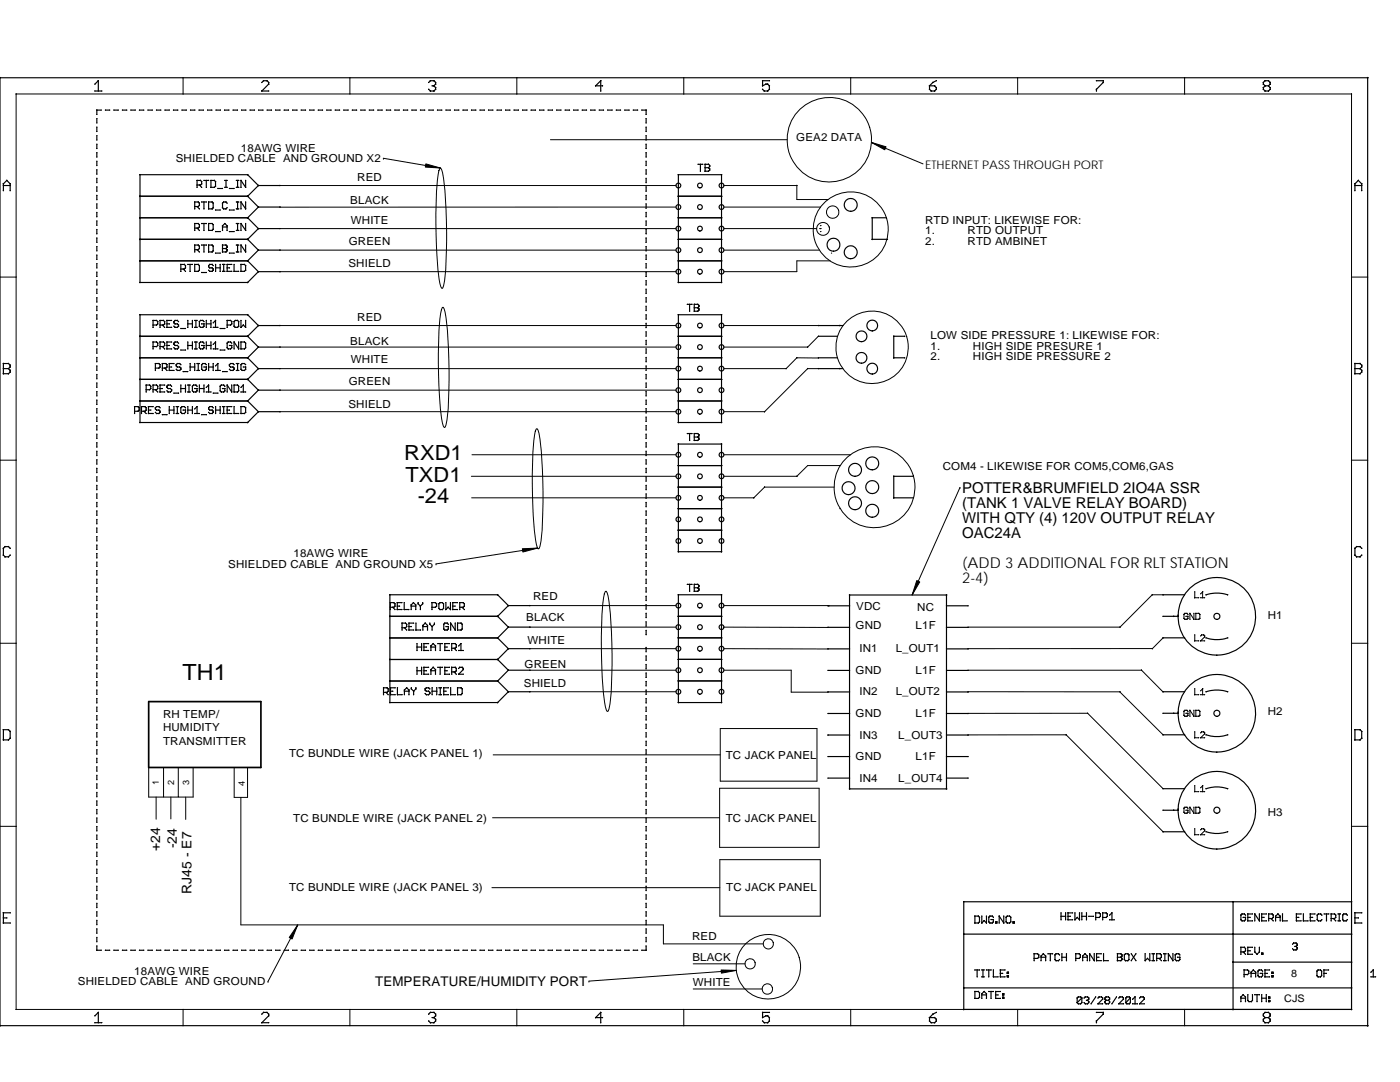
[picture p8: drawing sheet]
<svg xmlns="http://www.w3.org/2000/svg" width="279mm" height="216mm" viewBox="0 0 279 216" stroke-linecap="round" stroke-linejoin="round" font-family="sans-serif">
<defs><g id="words">
<text font-size="4.4" x="36.4" y="135.8">TH1</text>
<g font-size="4.2">
<text x="80.7" y="91.9">RXD1</text>
<text x="80.9" y="96.1">TXD1</text>
<text x="83.4" y="100.4">-24</text>
</g>
<g font-size="3">
<text x="192" y="98.4">POTTER&amp;BRUMFIELD 2IO4A SSR</text>
<text x="192" y="101.4">(TANK 1 VALVE RELAY BOARD)</text>
<text x="192" y="107.4">OAC24A</text>
<text x="192" y="104.4">WITH QTY (4) 120V OUTPUT RELAY</text>
<text x="192" y="113.4">(ADD 3 ADDITIONAL FOR RLT STATION</text>
<text x="192" y="116.4">2-4)</text>
</g>
<g font-size="2.7">
<text x="32" y="169.8" transform="rotate(-90 32 169.8)">+24</text>
<text x="35.3" y="169.3" transform="rotate(-90 35.3 169.3)">-24</text>
<text x="38.2" y="178.4" transform="rotate(-90 38.2 178.4)">RJ45 - E7</text>
<text x="74.9" y="196.8">TEMPERATURE/HUMIDITY PORT</text>
</g>
<text font-size="2.4" x="184.6" y="33.7">ETHERNET PASS THROUGH PORT</text>
<g font-size="2.2">
<text x="158.9" y="28.2">GEA2 DATA</text>
<text x="35.1" y="32.4">SHIELDED CABLE AND GROUND X2</text>
<text x="48.1" y="30.3">18AWG WIRE</text>
<text x="69.9" y="40.8">BLACK</text>
<text x="71.3" y="36.1">RED</text>
<text x="70" y="44.7">WHITE</text>
<text x="184.6" y="46.7">1.</text>
<text x="184.6" y="44.6">RTD INPUT: LIKEWISE FOR:</text>
<text x="193.1" y="46.7">RTD OUTPUT</text>
<text x="69.5" y="53.3">SHIELD</text>
<text x="69.6" y="48.9">GREEN</text>
<text x="184.6" y="48.9">2.</text>
<text x="193.1" y="48.9">RTD AMBINET</text>
<text x="71.3" y="64">RED</text>
<text x="69.9" y="68.8">BLACK</text>
<text x="185.7" y="67.7">LOW SIDE PRESSURE 1: LIKEWISE FOR:</text>
<text x="185.7" y="69.8">1.</text>
<text x="185.7" y="71.9">2.</text>
<text x="194.2" y="69.8">HIGH SIDE PRESURE 1</text>
<text x="194.2" y="71.9">HIGH SIDE PRESSURE 2</text>
<text x="69.6" y="76.9">GREEN</text>
<text x="70" y="72.5">WHITE</text>
<text x="69.5" y="81.3">SHIELD</text>
<text x="188.2" y="93.7">COM4 - LIKEWISE FOR COM5,COM6,GAS</text>
<text x="45.6" y="113.3">SHIELDED CABLE AND GROUND X5</text>
<text x="58.6" y="111.2">18AWG WIRE</text>
<text x="106.4" y="119.8">RED</text>
<text x="105" y="123.9">BLACK</text>
<text x="170.8" y="125.5">GND</text>
<text x="170.9" y="121.8">VDC</text>
<text x="182.7" y="125.5">L1F</text>
<text x="183" y="121.9">NC</text>
<text x="253" y="123.6">H1</text>
<text x="105.3" y="128.5">WHITE</text>
<text x="171.5" y="130.2">IN1</text>
<text x="178.8" y="130.2">L_OUT1</text>
<text x="104.5" y="137.1">SHIELD</text>
<text x="104.7" y="133.2">GREEN</text>
<text x="170.8" y="134.5">GND</text>
<text x="182.7" y="134.5">L1F</text>
<text x="32.5" y="143.2">RH TEMP/</text>
<text x="170.8" y="143.1">GND</text>
<text x="171.5" y="138.8">IN2</text>
<text x="178.8" y="138.8">L_OUT2</text>
<text x="182.7" y="143.1">L1F</text>
<text x="253" y="142.6">H2</text>
<text x="32.5" y="145.9">HUMIDITY</text>
<text x="32.5" y="148.6">TRANSMITTER</text>
<text x="171.5" y="147.5">IN3</text>
<text x="179.3" y="147.5">L_OUT3</text>
<text x="57.7" y="151.1">TC BUNDLE WIRE (JACK PANEL 1)</text>
<text x="144.8" y="151.5">TC JACK PANEL</text>
<text x="170.8" y="151.7">GND</text>
<text x="182.7" y="151.7">L1F</text>
<text x="171.5" y="156.1">IN4</text>
<text x="179.3" y="156.1">L_OUT4</text>
<text x="58.5" y="164">TC BUNDLE WIRE (JACK PANEL 2)</text>
<text x="144.8" y="164">TC JACK PANEL</text>
<text x="253" y="162.8">H3</text>
<text x="57.7" y="177.9">TC BUNDLE WIRE (JACK PANEL 3)</text>
<text x="144.9" y="177.9">TC JACK PANEL</text>
<text x="138.1" y="187.7">RED</text>
<text x="138.2" y="191.8">BLACK</text>
<text x="15.6" y="196.6">SHIELDED CABLE AND GROUND</text>
<text x="26.8" y="194.5">18AWG WIRE</text>
<text x="138.3" y="196.8">WHITE</text>
</g>
<g font-size="2.1">
<text x="257.7" y="195">8</text>
<text x="256.3" y="199.9">CJS</text>
</g>
<g font-size="1.8">
<text x="31.7" y="156.7" transform="rotate(-90 31.7 156.7)">1</text>
<text x="34.7" y="156.7" transform="rotate(-90 34.7 156.7)">2</text>
<text x="37.7" y="156.7" transform="rotate(-90 37.7 156.7)">3</text>
<text x="48.8" y="156.8" transform="rotate(-90 48.8 156.8)">4</text>
</g>
</g></defs>
<g fill="none" stroke="#000" stroke-width=".2">
<path d="M3.2 18.8h.1M3.2 18.7v.1M3.2 18.8h266.5M3.2 18.8v182.6M18.9 16.8h.1M18.9 18.1v.1M19.6 18.2h.1M19.6 16.1v.1M19.6 16.1h.1M20.3 18.1v.1M36.6 15.5v3.3M52.2 16.4l.1 .1"/>
<path d="M52.3 18.2h.1M52.6 16.1v.1M53.2 16.2h.1M53.6 18.1v.1M53.6 16.4h.1M53.7 16.8h-.1M69.8 15.5h.1M69.8 18.8h.1M69.8 15.5v3.3M85.5 16.4l.1 .1M85.6 17.8h-.1M85.9 18.2h.1"/>
<path d="M85.9 16.1h.1M86.3 17.1v.1M86.6 16.2h.1M86.6 18.1v.1M86.6 17.1h.1M86.6 17.1v.1M86.9 17.8h.1M86.9 17.5h.1M87 16.4h.1M87 16.8h.1M103.2 15.5v3.3M118.9 17.1h.1"/>
<path d="M119.8 16.1h.1M119.8 18.2h.1M119.9 16.1v.1M120.2 17.1v.1M136.5 15.5v3.3M152.1 16.1h.1M152.1 17.1h.1M152.2 17.1v.1M152.2 16.1v.1M152.2 17.8h.1M152.5 18.1v.1M152.6 18.1l-.1 .1"/>
<path d="M152.9 16.7l-.1 .1M153.2 18.1v.1M153.2 16.7v.1M153.2 16.8h.1M153.5 17.1v.1M153.5 17.8h.1M153.5 16.1v.1M169.8 15.5v3.3M185.5 17.1h.1M185.5 17.8h.1M185.8 18.2h.1M186.2 16.4h.1"/>
<path d="M186.5 17.1h.1M186.6 18.2h-.1M186.8 17.5h.1M186.8 17.8h.1M186.8 16.1l.1 .1M203.1 15.5v3.3M218.8 17.8h.1M218.8 18.2h.1M218.8 16.1v.1M220.1 16.1h.1M220.1 16.4h.1M220.2 16.4v.1"/>
<path d="M220.2 16.1v.1M236.4 15.5v3.3M252.1 16.4h.1M252.1 17.8h.1M252.1 16.8h.1M252.2 17.8h-.1M252.2 17.5h.1M252.4 17.1l.1 .1M252.5 17.1h.1M252.5 16.2h.1M252.5 18.1v.1M252.5 18.1l-.1 .1"/>
<path d="M253.1 16.2h.1M253.1 18.1l.1 .1M253.2 18.1v.1M253.2 17.1h-.1M253.2 17.1l-.1 .1M253.4 17.5h.1M253.4 17.8h.1M253.5 16.4h.1M253.5 17.4l-.1 .1M253.5 16.8h.1M269.7 18.8h.1M269.7 18.7v.1"/>
<path d="M269.7 18.8v182.6M.6 38h.1M.6 36.6l.1 .1M.6 36.7h.1M.7 37v.1M1.3 36h.1M1.4 36h-.1M2 36.7h.1M2 38h.1M2 37v.1M2.1 36.6l-.1 .1M19.3 39.8h.1"/>
<path d="M19.3 38.1h.1M19.3 36.4h.1M19.3 34.7h.1M19.3 33h.1M19.3 31.3h.1M19.3 29.6h.1M19.3 27.9h.1M19.3 26.2h.1M19.3 24.5h.1M19.3 22.8h.1M19.3 39h.1M19.3 37.3h.1"/>
<path d="M19.3 35.6h.1M19.3 33.9h.1M19.3 32.2h.1M19.3 30.5h.1M19.3 28.8h.1M19.3 27.1h.1M19.3 25.4h.1M19.3 23.7h.1M19.4 22h-.1M20.2 21.9v.1M21 21.9v.1M21.9 21.9v.1"/>
<path d="M22.7 21.9v.1M23.6 21.9v.1M24.4 21.9v.1M25.3 21.9v.1M26.1 21.9v.1M27 21.9v.1M27.8 21.9v.1M27.9 39.1l.1 .1zM27.9 34.9h.1M27.9 39.1v.1M27.9 34.8v.1M28.7 21.9v.1"/>
<path d="M29.5 21.9v.1M30.4 21.9v.1M31.2 21.9v.1M32.1 21.9v.1M32.9 21.9v.1M33.8 21.9v.1M34.6 21.9v.1M35.5 21.9v.1M36.3 21.9v.1M37.2 21.9v.1M38 21.9v.1M38.9 21.9v.1"/>
<path d="M39.3 36h.1M39.3 37.4h.1M39.3 36.9v.1M39.7 21.9v.1M39.8 36.9h.1M40 36.9h.1M40 36h.1M40 36.9v.1M40.2 36.2v.1M40.3 37.4h-.1M40.3 36.7h.1M40.6 21.9v.1"/>
<path d="M40.7 36h.1M41.1 37.4h.1M41.1 36h.1M41.4 21.9v.1M41.6 36h.1M42.1 37.4h.1M42.1 36h.1M42.1 37.3v.1M42.3 21.9v.1M42.8 37.4h.1M42.8 37.3v.1M42.8 36h.1"/>
<path d="M43 37.1h.1M43.1 36.2l-.1 .1M43.1 21.9v.1M43.5 37.6h.1M44 21.9v.1M44.4 37.6h.1M44.8 21.9v.1M44.9 37.3v.1M44.9 36h.1M45.1 37.4h.1M45.1 36h.1M45.3 37.3v.1"/>
<path d="M45.3 36h.1M45.7 21.9v.1M45.8 37.6h.1M46.5 21.9v.1M46.7 37.6h.1M47.2 37.3v.1M47.2 36h.1M47.4 21.9v.1M47.4 36h.1M47.4 37.4h.1M47.6 37.3v.1M47.6 36h.1"/>
<path d="M48.1 37.4h.1M48.1 36h.1M48.2 21.9v.1M49 36h.1M49 37.4h.1M49.1 21.9v.1M49.4 39.1v.1M49.4 34.9l.1-.1-.1 .1M49.9 21.9v.1M50.8 21.9v.1M51.6 37v.1M51.6 37l-.1 .1"/>
<path d="M51.6 21.9v.1M52.5 21.9v.1M53.3 21.9v.1M54.2 21.9v.1M55 21.9v.1M55.9 37h.1M55.9 21.9v.1M55.9 37h79M56.7 21.9v.1M57.6 21.9v.1M58.4 21.9v.1M59.3 21.9v.1"/>
<path d="M60.1 21.9v.1M61 21.9v.1M61.8 21.9v.1M62.7 21.9v.1M63.5 21.9v.1M64.4 21.9v.1M65.2 21.9v.1M66.1 21.9v.1M66.9 21.9v.1M67.8 21.9v.1M68.6 21.9v.1M69.5 21.9v.1"/>
<path d="M70.3 21.9v.1M71.2 21.9v.1M72 21.9v.1M72.9 21.9v.1M73.7 21.9v.1M74.6 21.9v.1M75.4 21.9v.1M76.3 21.9v.1M76.5 31.6h.1M76.5 31.6l11.4 1.9M77.1 21.9v.1M78 21.9v.1"/>
<path d="M78.8 21.9v.1M79.7 21.9v.1M80.5 21.9v.1M81.4 21.9v.1M82.2 21.9v.1M83.1 21.9v.1M83.9 21.9v.1M84.8 21.9v.1M85.6 21.9v.1M86.5 21.9v.1M87.3 21.9v.1M87.8 33.6l.1-.1a16.3 16.3 0 0 1 1 5.8l.2 4.8v5.1a35.5 35.5 0 0 1-.8 8.3l-.1 .1a14.2 14.2 0 0 1-.9-5.2 93.3 93.3 0 0 1 .3-18.3z"/>
<path d="M88.2 21.9v.1M89 21.9v.1M89.9 21.9v.1M90.7 21.9v.1M91.6 21.9v.1M92.4 21.9v.1M93.3 21.9v.1M94.1 21.9v.1M95 21.9v.1M95.8 21.9v.1M96.6 21.9v.1M97.5 21.9v.1"/>
<path d="M98.4 21.9v.1M99.2 21.9v.1M100.1 21.9v.1M100.9 21.9v.1M101.7 21.9v.1M102.6 21.9v.1M103.5 21.9v.1M104.3 21.9v.1M105.2 21.9v.1M106 21.9v.1M106.8 21.9v.1M107.7 21.9v.1"/>
<path d="M108.5 21.9v.1M109.4 21.9v.1M109.9 27.9h47.2M110.3 21.9v.1M111.1 21.9v.1M112 21.9v.1M112.8 21.9v.1M113.6 21.9v.1M114.5 21.9v.1M115.4 21.9v.1M116.2 21.9v.1M117.1 21.9v.1"/>
<path d="M117.9 21.9v.1M118.7 21.9v.1M119.6 21.9v.1M120.4 21.9v.1M121.3 21.9v.1M122.2 21.9v.1M123 21.9v.1M123.8 21.9v.1M124.7 21.9v.1M125.5 21.9v.1M126.4 21.9v.1M127.3 21.9v.1"/>
<path d="M128.1 21.9v.1M128.9 23.7h.1M128.9 25.4h.1M128.9 27.1h.1M128.9 28.8h.1M128.9 30.5h.1M128.9 32.2h.1M128.9 33.9h.1M128.9 35.6h.1M128.9 37.3h.1M128.9 39h.1M128.9 22.8h.1"/>
<path d="M128.9 24.5h.1M128.9 26.2h.1M128.9 27.9h.1M128.9 29.6h.1M128.9 31.3h.1M128.9 33h.1M128.9 34.7h.1M128.9 36.4h.1M128.9 38.1h.1M128.9 39.8h.1M129 22h-.1M135.3 34.9h.1"/>
<path d="M135.3 39.1l.1 .1zM135.4 39.1v.1M135.4 34.8v.1M135.4 37h.1M139.3 32.7v.1M139.7 32.8h.1M139.7 34.2h.1M140.3 32.7v.1M140.7 32.8h.1M140.7 34.1v.1M140.7 33.4v.1M140.7 32.7v.1"/>
<path d="M141.4 33.4h.1M141.4 34.1h.1M141.4 33.4v.1M141.4 32.7v.1M141.6 33h.1M141.6 33.7h.1M141.6 33.9h.1M141.6 33.2h.1M143.9 39.1l.1 .1zM143.9 34.9h.1M144 39.1v.1M144 34.8v.1"/>
<path d="M144 37h.1M144.5 37h14.5M159 37h.1M159 37v2.8h6.2M173.9 28.4l10.3 4.3M270.4 36.7h.1M270.4 38h.1M270.4 36.6v.1M270.4 37v.1M271 36h.1M271.1 36h-.1M271.7 36.7h.1"/>
<path d="M271.7 38h.1M271.8 37v.1M271.8 36.6l-.1 .1M0 55.3h3.2M19.3 58.6h.1M19.3 56.9h.1M19.3 55.2h.1M19.3 53.5h.1M19.3 51.8h.1M19.3 50.1h.1M19.3 48.3h.1M19.3 46.7h.1"/>
<path d="M19.3 45h.1M19.3 43.2h.1M19.3 41.6h.1M19.3 59.4h.1M19.3 57.7h.1M19.3 56h.1M19.3 54.3h.1M19.3 52.6h.1M19.3 50.9h.1M19.3 49.2h.1M19.3 47.5h.1M19.3 45.8h.1"/>
<path d="M19.3 44.1h.1M19.3 42.4h.1M19.3 40.7h.1M27.9 56.4h.1M27.9 43.4l.1 .1zM27.9 47.7l.1 .1zM27.9 52v.1zM27.9 56.3v.1M27.9 43.4v.1M27.9 47.7v.1M27.9 52v.1M36.1 54.1h.1"/>
<path d="M36.1 52.7v.1M36.1 53.7h.1M36.6 53.7h-.1M36.8 52.7h.1M36.8 53.7h.1M37 53.4v.1M37 53h.1M37 54.1v.1M37.5 52.7v.1M37.9 54.1h.1M37.9 52.8h.1M38.4 52.7v.1"/>
<path d="M38.8 54.1h.1M38.8 52.8h.1M38.8 41.7h.1M38.8 40.3h.1M38.8 50.3h.1M38.8 48.9h.1M38.8 46h.1M38.8 44.6h.1M38.9 54.1v.1M38.9 52.7v.1M38.9 40.3h.1M38.9 41.2v.1"/>
<path d="M38.9 49.8h.1M38.9 48.9h.1M38.9 44.6h.1M38.9 45.5v.1M39.3 41.2h.1M39.3 49.8h.1M39.3 45.5v.1M39.5 40.3h.1M39.5 41.2l.1 .1M39.5 48.9h.1M39.5 44.6h.1M39.6 54.1h-.1"/>
<path d="M39.6 52.8h-.1M39.6 49.8h-.1M39.6 45.5h-.1M39.8 53.9h.1M39.8 53h.1M39.8 40.5v.1M39.8 41h.1M39.8 45.3h.1M39.8 49.6h.1M39.8 41.7h.1M39.8 50.2v.1M39.8 49.1h.1"/>
<path d="M39.8 44.8h.1M39.8 46h.1M40.3 54.3v.1M40.3 40.3h.1M40.3 48.9h.1M40.3 44.6h.1M40.7 41.7h.1M40.7 40.3h.1M40.7 50.3h.1M40.7 48.9h.1M40.7 46h.1M40.7 44.6h.1"/>
<path d="M41.2 54.3v.1M41.2 40.3h.1M41.2 48.9h.1M41.2 44.6h.1M41.6 53.2h.1M41.6 40.3h.1M41.6 44.6h.1M41.6 50.2l.1 .1M41.7 53.9h-.1M41.7 53h.1M41.7 41.7h-.1M41.7 48.9h-.1"/>
<path d="M41.7 46h-.1M41.9 54.1h.1M41.9 52.8h.1M41.9 53.4h.1M42.3 54.1l.1 .1M42.3 52.7h.1M42.3 53.4h.1M42.3 54.1v.1M42.3 40.3h.1M42.3 44.6h.1M42.4 40.3h-.1M42.4 41.7h-.1"/>
<path d="M42.4 48.9h-.1M42.4 50.3h-.1M42.4 44.6h-.1M42.4 46h-.1M42.5 41.4h.1M42.5 40.5v.1M42.5 53.9h.1M42.5 50h.1M42.5 45.7h.1M42.6 53h-.1M42.6 53.7h.1M42.6 49.1h.1"/>
<path d="M42.6 44.8h.1M43 54.1h.1M43 52.8h.1M43 53.4v.1M43 41.9h.1M43 50.5h.1M43 46.2h.1M43.9 54.1h.1M43.9 52.8h.1M43.9 53.4v.1M43.9 41.9h.1M43.9 50.5h.1"/>
<path d="M43.9 46.2h.1M44.4 40.5v.1M44.4 48.9h.1M44.4 46h.1M44.4 45.1h.1M44.4 54.1v.1M44.4 52.7v.1M44.4 50.2v.1M44.4 49.6h.1M44.4 45.3h.1M44.4 41.4h.1M44.6 54.1h.1"/>
<path d="M44.6 52.8h.1M44.6 40.3h.1M44.6 41.7h.1M44.9 44.6h.1M44.9 54.1v.1M44.9 52.7v.1M45.1 41.7h.1M45.1 40.3h.1M45.1 48.9h.1M45.1 49.6h.1M45.1 50.2h.1M45.3 41.4v.1"/>
<path d="M45.3 54.1h.1M45.3 50h.1M45.3 45.1h.1M45.3 46h.1M45.3 45.3h.1M45.3 52.7v.1M45.3 54.1v.1M45.3 53.4v.1M45.3 40.5v.1M45.3 49.1h.1M45.3 49.8h.1M45.4 49.4h-.1"/>
<path d="M45.8 41.9h.1M45.8 53.4v.1M45.8 50.5h.1M45.8 46.2h.1M46.2 52.7v.1M46.2 54.1v.1M46.7 52.8h.1M46.7 54.1h.1M46.7 41.9h.1M46.7 54.1v.1M46.7 50.5h.1M46.7 46.2h.1"/>
<path d="M47.2 41.7h.1M47.2 40.3h.1M47.2 50.2v.1M47.2 48.9h.1M47.2 46h.1M47.2 44.6h.1M47.4 40.3h.1M47.4 41.7h.1M47.4 48.9h.1M47.4 50.3h.1M47.4 44.6h.1M47.4 46h.1"/>
<path d="M47.6 54.1v.1M47.6 41.7h.1M47.6 40.3h.1M47.6 50.2v.1M47.6 48.9h.1M47.6 46h.1M47.6 44.6h.1M48.1 41.7h.1M48.1 54.1h.1M48.1 48.9h.1M48.1 50.3h.1M48.1 52.8h.1"/>
<path d="M48.1 46h.1M48.1 54.1v.1M48.1 52.7v.1M48.1 40.3h.1M48.1 44.6h.1M48.8 54.1h.1M48.8 52.8h.1M49 40.3h.1M49 41.7h.1M49 48.9h.1M49 53h.1M49 44.6h.1"/>
<path d="M49 46h.1M49 53.9h.1M49 50.2v.1M49.4 56.3l.1 .1M49.4 56.3v.1M49.4 43.4v.1v-.1M49.4 47.7v.1v-.1M49.4 52v.1v-.1M49.5 52l-.1 .1M49.5 43.4l-.1 .1M49.5 47.7l-.1 .1M51.6 54.2v.1"/>
<path d="M51.6 41.3v.1M51.6 45.6v.1M51.6 49.9v.1M55.9 41.3h.1M55.8 49.9h79.1M55.8 54.2h79.1M55.9 45.6h79M128.9 40.7h.1M128.9 42.4h.1M128.9 44.1h.1M128.9 45.8h.1M128.9 47.5h.1"/>
<path d="M128.9 49.2h.1M128.9 50.9h.1M128.9 52.6h.1M128.9 54.3h.1M128.9 56h.1M128.9 57.7h.1M128.9 59.4h.1M128.9 41.6h.1M128.9 43.2h.1M128.9 45h.1M128.9 46.7h.1M128.9 48.3h.1"/>
<path d="M128.9 50.1h.1M128.9 51.8h.1M128.9 53.5h.1M128.9 55.2h.1M128.9 56.9h.1M128.9 58.6h.1M134.9 41.3h-79M135.3 43.4l.1 .1zM135.3 47.7l.1 .1zM135.3 56.4h.1M135.4 52v.1zM135.4 43.4v.1"/>
<path d="M135.4 47.7v.1M135.4 52v.1M135.4 56.3v.1M135.4 49.9h.1M135.4 41.3h.1M135.4 45.6h.1M135.4 54.2v.1M143.9 43.4l.1 .1zM143.9 47.7l.1 .1zM143.9 52l.1 .1zM143.9 56.4h.1M144 43.4v.1"/>
<path d="M144 47.7v.1M144 52v.1M144 56.3v.1M144 54.2v.1M144 49.9h.1M144 45.6h.1M144 41.3h.1M144.5 49.9h19M144.5 45.6h18.5M144.5 41.3h19.3M163.6 45.6h.1M163.8 46.2h.1"/>
<path d="M163.8 45h.1M163.8 45.6h.1M165.7 52h-6.7v2.2h-14.5M165.9 50.5h.1M174 43.5h.1M174 47.8h.1M174.1 43.4v.1M174.1 47.7v.1M177.1 47.7v.1M272.9 55.3h-3.2M.6 72.5h.1M.7 74.5l-.1 .1"/>
<path d="M.7 73.5v.1M.7 72.5v.1M1.7 73.5v.1M1.7 72.6h.1M1.7 74.5h.1M2 74.2l.1 .1M2 74.2h.1M2.1 72.8v.1M2.1 73.9h.1M2.1 73.2h.1M19.3 79h.1M19.3 77.3h.1"/>
<path d="M19.3 75.6h.1M19.3 73.9h.1M19.3 72.2h.1M19.3 70.5h.1M19.3 68.8h.1M19.3 67.1h.1M19.3 65.4h.1M19.3 63.7h.1M19.3 62h.1M19.3 60.3h.1M19.3 79.8h.1M19.3 78.1h.1"/>
<path d="M19.3 76.4h.1M19.3 74.7h.1M19.3 73h.1M19.3 71.3h.1M19.3 69.6h.1M19.3 67.9h.1M19.3 66.2h.1M19.3 64.5h.1M19.3 62.8h.1M19.3 61.1h.1M27.9 75.7h.1zM27.9 71.4h.1z"/>
<path d="M27.9 67.1h.1zM27.9 62.8h.1M27.9 79.9v.2zM27.9 71.4v.1M27.9 75.6v.2M27.9 79.9v.2M27.9 67.1v.1M27.9 62.8v.1M29.1 78.2h.1M29.1 76.8l.1 .1M29.2 77.7v.1M29.8 76.9h.1"/>
<path d="M29.9 77.7h-.1M30.1 77v.1M30.1 77.5v.1M30.5 69.6h.1M30.5 68.2h.1M30.5 78.2h.1M30.5 65.3h.1M30.5 68.2v.1M30.5 69.1v.1M30.5 63.9h.1M30.5 77.7v.1M30.5 64.8v.1"/>
<path d="M30.6 76.8l-.1 .1M31 73.9h.1M31 72.5h.1M31 72.5v.1M31 73.4v.1M31 77.7v.1M31.2 68.2v.1M31.2 63.9h.1M31.2 77.8h.1M31.3 68.2l-.1 .1M31.3 69.2h-.1M31.3 76.8l-.1 .1"/>
<path d="M31.3 64.9h-.1M31.4 68.5h.1M31.4 64.2h.1M31.5 68.9h-.1M31.4 77.5h.1M31.5 77v.1M31.5 78.2h.1M31.5 64.6v.1M31.7 72.6h.1M31.7 73.4h.1M31.9 69.6h.1M31.9 68.2h.1"/>
<path d="M31.9 72.8h.1M31.9 65.3h.1M31.9 78.2h.1M31.9 63.9h.1M31.9 76.8h.1M31.9 73.2h.1M31.9 68.2v.1M31.9 69.1v.1M31.9 76.8v.1M31.9 78.2v.1M31.9 77.5v.1M31.9 63.9v.1"/>
<path d="M31.9 64.8v.1M32 72.7l-.1 .1M32.4 73.9h.1M32.4 72.5h.1M32.4 77.5v.1M32.4 72.5v.1M32.4 73.4v.1M32.4 69.1v.1M32.4 64.8v.1M32.6 69.1l.1 .1M32.6 64.8l.1 .1M32.6 68.2v.1"/>
<path d="M32.6 69.1v.1M32.6 63.9v.1M32.6 64.8v.1M32.7 68.2l-.1 .1M32.7 63.9l-.1 .1M32.8 68.5h.1M32.8 68.9h.1M32.8 64.2h.1M32.9 76.8v.1M32.9 78.2v.1M32.9 69.6h-.1M32.9 65.3h-.1"/>
<path d="M32.9 64.6v.1M32.9 73.4l-.1 .1M33.1 72.5v.1M33.1 73.5h.1M33.3 69.6h.1M33.3 68.2h.1M33.3 73.2h.1M33.3 65.3h.1M33.3 77v.1M33.3 77.3h.1M33.3 63.9h.1M33.3 77.1h.1"/>
<path d="M33.3 73.2v.1M33.3 68.2v.1M33.3 69.6v.1M33.3 68.9v.1M33.3 63.9v.1M33.3 65.3v.1M33.3 64.6v.1M33.3 72.7l.1 .1M33.3 73.9h.1M33.3 78h.1M33.5 77.5h.1M33.6 76.9h-.1"/>
<path d="M33.6 78.2h-.1M33.8 72.5h.1M33.8 68.9v.1M33.8 72.5v.1M33.8 73.2v.1M33.8 64.6v.1M33.8 73.9v.1M34 76.9h.1M34 77.5v.1M34 78.2h.1M34.2 78h.1M34.2 68.2v.1"/>
<path d="M34.2 69.6v.1M34.2 73.2v.1M34.2 63.9v.1M34.2 65.3v.1M34.3 77l-.1 .1M34.3 77.7v.1M34.7 68.7h.1M34.7 64.4h.1M34.7 72.5v.1M34.7 73.9v.1M34.7 78.4v.1M34.7 68.5h.1"/>
<path d="M34.7 69.4h.1M34.7 64.2h.1M34.7 65.1h.1M34.9 65.3h.1M35 68.3h-.1M35 68.9h-.1M35 69.6h-.1M35 64h-.1M35 64.6h-.1M35.1 73h.1M35.2 72.7l-.1 .1M35.2 73.7h.1"/>
<path d="M35.4 65.3h.1M35.4 68.2v.1M35.4 68.9h.1M35.4 73.2h.1M35.4 63.9h.1M35.4 64.6h.1M35.4 65.3v.1M35.4 69.6v.1M35.4 72.6h.1M35.4 73.9h.1M35.6 69.2h.1M35.6 69.4h.1"/>
<path d="M35.6 65.1h.1M35.6 78.4v.1M35.6 68.5h.1M35.6 64.2h.1M35.6 64.8l.1 .1M35.8 72.6h.1M35.9 73.3h-.1M35.9 73.9h-.1M36 73.4l.1 .1M36.1 78.2h.1M36.1 76.8h.1M36.1 73.7h-.1"/>
<path d="M36.1 69.8v.1M36.1 77.5v.1M36.1 65.5v.1M36.1 72.7v.1M36.6 74.1v.1M37 78.2h.1M37 76.8h.1M37 69.8v.1M37 77.5v.1M37 65.5v.1M37.4 69.6h.1M37.4 68.2h.1"/>
<path d="M37.4 65.3h.1M37.4 63.9h.1M37.5 74.1v.1M37.5 68.9v.1M37.5 64.6v.1M37.5 78.2v.1M37.5 76.8v.1M37.7 78.2h.1M37.7 76.8h.1M37.9 73.9h.1M37.9 72.5h.1M37.9 78.2v.1"/>
<path d="M37.9 76.8v.1M38 73.2v.1M38.4 69.6h.1M38.4 68.2h.1M38.4 65.3h.1M38.4 63.9h.1M38.4 77v.1M38.4 68.9v.1M38.4 64.6v.1M38.4 78h.1M38.7 76.9h-.1M38.7 78.2h-.1"/>
<path d="M38.8 73.9h.1M38.8 72.5h.1M38.9 69.6v.1M38.9 68.2v.1M38.9 65.3v.1M38.9 63.9v.1M38.9 73.2v.1M38.9 77.5v.1M39.1 68.2h.1M39.1 69.6h.1M39.1 63.9h.1M39.1 65.3h.1"/>
<path d="M39.1 76.9h.1M39.1 78.2h.1M39.3 77.5h.1M39.3 78h.1M39.3 69.6v.1M39.3 68.2v.1M39.3 65.3v.1M39.3 63.9v.1M39.3 73.9v.1M39.3 72.5v.1M39.3 77.5v.1M39.3 77v.1"/>
<path d="M39.5 73.9h.1M39.5 72.5h.1M39.8 78.2h.1M39.8 76.8h.1M39.8 77.5v.1M39.8 73.9v.1M39.8 72.5v.1M39.8 68.5h.1M39.8 69.4h.1M39.8 64.2h.1M39.8 65.1h.1M40 65.3h.1"/>
<path d="M40 68.3h.1M40 69.6h.1M40 64h.1M40.2 68.9v.1M40.2 64.6v.1M40.2 72.7v.1M40.3 73.7h.1M40.4 65.3h.1M40.5 68.2v.1M40.5 63.9h.1M40.5 65.3v.1M40.5 68.2l-.1 .1"/>
<path d="M40.5 69.6v.1M40.5 72.6h.1M40.5 73.9h.1M40.7 69.4h.1M40.7 68.9h.1M40.7 65.1h.1M40.7 78.2h.1M40.7 64.6h.1M40.7 76.8h.1M40.7 68.9v.1M40.7 64.6v.1M40.7 77.5v.1"/>
<path d="M40.7 73.2v.1M40.7 68.5h.1M40.7 64.2h.1M40.9 72.5v.1M41 72.5l-.1 .1M41 73.9l-.1 .1M41.1 73.2h.1M41.1 69.6h.1M41.1 68.2h.1M41.1 65.3h.1M41.1 77.3h.1M41.1 63.9h.1"/>
<path d="M41.1 73.7h.1M41.2 68.9v.1M41.2 64.6v.1M41.2 78.2v.1M41.2 73.2v.1M41.2 72.7l-.1 .1M41.6 78.2h.1M41.7 76.9h.1M41.6 73.9h.1M41.6 72.5h.1M41.6 73.2v.1M42.1 69.6h.1"/>
<path d="M42.1 68.2h.1M42.1 65.3h.1M42.1 63.9h.1M42.1 68.9v.1M42.1 64.6v.1M42.1 78.2v.1M42.5 73.9h.1M42.5 72.5h.1M42.5 68.7h.1M42.5 64.4h.1M42.5 73.2v.1M42.6 69.6v.1"/>
<path d="M42.6 65.3v.1M42.6 78.4v.1M43 68.2h.1M43 69.6h.1M43 63.9h.1M43 65.3h.1M43 73h.1M43 73.9v.1M43.5 73.9h.1M43.5 72.5h.1M43.5 69.6v.1M43.5 65.3v.1"/>
<path d="M43.5 78.4v.1M43.9 77l.1 .1M43.9 77.1h.1M43.9 69.8v.1M43.9 65.5v.1M43.9 73.9v.1M44 78h.1M44.2 76.9h.1M44.2 78.2h.1M44.4 74.1v.1M44.4 77.5v.1M44.6 76.9h.1"/>
<path d="M44.6 78.2h.1M44.8 78h.1M44.9 69.8v.1M44.9 65.5v.1M44.9 77.5h.1M44.9 77l-.1 .1M45.3 65.3h.1M45.4 76.8h.1M45.3 78.2h.1M45.3 74.1v.1M45.3 63.9h.1M45.3 64.8v.1"/>
<path d="M45.4 68.5h.1M45.4 69.4h.1M45.6 69.6h.1M45.6 68.3h.1M45.8 72.7v.1M45.8 73h.1M45.8 68.9v.1M45.8 73.7h.1M46 68.2v.1M46 63.9h.1M46 73.2h.1M46 69.6v.1"/>
<path d="M46 64.9h.1M46 73.9h.1M46 72.6h.1M46.2 64.2h.1M46.2 64.6l.1 .1M46.2 76.8h.1M46.2 69.4h.1M46.2 68.9h.1M46.3 68.5h-.1M46.3 78.2h-.1M46.5 72.6h.1M46.5 73.3h.1"/>
<path d="M46.5 73.9h.1M46.7 73.4v.1M46.7 73.7h.1M46.7 69.6h.1M46.7 78.2h.1M46.7 68.2h.1M46.7 65.1h.1M46.7 72.7v.1M46.8 64.2h-.1M46.8 76.8l-.1 .1M46.9 63.9h.1M46.9 65.3h.1"/>
<path d="M47.2 73.9v.1M47.2 72.5v.1M47.4 65.3h.1M47.4 72.5h.1M47.4 73.9h.1M47.4 78.2h.1M47.4 63.9v.1M47.4 65.3v.1M47.4 78.2v.1M47.4 76.8v.1M47.6 64.2h.1M47.6 65.1h.1"/>
<path d="M47.6 68.2h.1M47.6 69.6h.1M47.6 78h.1M47.6 73.9v.1M47.6 72.5v.1M47.6 77l.1 .1M48.1 63.9h.1M48.1 72.7v.1M48.1 68.2h.1M48.1 69.6h.1M48.1 77.3h.1M48.1 69.6v.1"/>
<path d="M48.1 68.2v.1M48.1 78.2v.1M48.1 73.7h.1M48.1 65.3h.1M48.3 73.9v.1M48.3 72.5v.1M48.5 64.8l.1 .1M48.6 76.9h.1M48.5 78.2h.1M48.6 73.2v.1M48.6 64.8l-.1 .1M48.8 72.6h.1"/>
<path d="M48.8 68.3h.1M48.8 73.9h.1M48.8 69.6h.1M49 63.9h.1M49 65.3h.1M49 68.5h.1M49 73.7h.1M49 69.4h.1M49 73.2h.1M49 78.2v.1M49 72.7v.1M49.4 67.1h.1"/>
<path d="M49.4 62.8h.1l-.1 .1M49.4 71.4v.1v-.1M49.4 75.6v.2v-.1M49.4 79.9v.2v-.1M49.5 71.4h-.1M49.5 80h-.1M49.5 75.7h-.1M51.6 65h.1M51.6 73.5v.1M51.6 69.2v.1M51.6 64.9l-.1 .1M51.6 77.8v.1"/>
<path d="M55.9 65h.1M55.8 77.8l79.1 .1M55.9 69.2h-.1M55.9 73.5h-.1M55.9 73.6h79M55.9 69.3h79M55.9 65h79M88.3 61.4l.1-.1a16.3 16.3 0 0 1 1 5.7l.2 9.9a35 35 0 0 1-.8 8.3l-.1 .1a14.2 14.2 0 0 1-.9-5.1 103.4 103.4 0 0 1 .1-17.6zM128.9 61.1h.1M128.9 62.8h.1M128.9 64.5h.1M128.9 66.2h.1"/>
<path d="M128.9 67.9h.1M128.9 69.6h.1M128.9 71.3h.1M128.9 73h.1M128.9 74.7h.1M128.9 76.4h.1M128.9 78.1h.1M128.9 79.8h.1M128.9 60.3h.1M128.9 62h.1M128.9 63.7h.1M128.9 65.4h.1"/>
<path d="M128.9 67.1h.1M128.9 68.8h.1M128.9 70.5h.1M128.9 72.2h.1M128.9 73.9h.1M128.9 75.6h.1M128.9 77.3h.1M128.9 79h.1M135.3 67.1h.1zM135.3 71.4h.1zM135.3 75.7h.1zM135.3 62.8h.1"/>
<path d="M135.4 79.9v.2zM135.4 71.4v.1M135.4 75.6v.2M135.4 79.9v.2M135.4 67.1v.1M135.4 62.8v.1M135.4 64.9v.1M135.4 73.5v.1M135.4 69.2v.1M135.4 77.8v.1M137.2 60.7h.1M137.6 60.7h.1"/>
<path d="M137.6 62.1h.1M138.1 60.7h.1M138.5 60.7h.1M138.6 62.1h.1M138.6 60.7h.1M138.6 61.4h.1M139.3 60.7h.1M139.3 62.1h.1M139.3 61.4h-.1M139.3 61.4h.1M139.4 60.9v.1M139.4 61.6v.1"/>
<path d="M139.4 61.2h.1M139.4 61.9h.1M143.9 71.4l.1 .1zM143.9 67.1l.1 .1zM143.9 75.7l.1 .1zM143.9 62.8h.1M144 79.9v.2zM144 71.4v.1M144 75.6v.2M144 79.9v.2M144 67.1v.1M144 62.8v.1"/>
<path d="M144 69.2v.1M144 73.5v.1M144 64.9v.1M144.5 73.6h12.4M144.5 65h18.8M156.9 73.5v.1M159 71.4h.1M159 71.4h4.3M159 71.4l-2.1 2.2M161.2 69.2h.1M161.2 73.5h.1M163.3 71.4h.1"/>
<path d="M163.3 73.6h-2.1l-8.6 8.5M163.3 67.1l-2.1 2.2h-16.7M163.3 73.6h.1M163.3 65h.1M163.4 67.1h-.1M167.6 73.5h.1M167.6 65h.1M178.3 67.1h.1M178.3 71.4h.1M178.4 67.1v.1M178.4 71.4v.1M180.5 67.1v.1"/>
<path d="M180.5 71.4v.1M270.4 72.5h.1M270.4 74.6h.1M270.4 72.5v.1M270.4 74.5v.1M270.4 73.5v.1M271.4 72.6h.1M271.4 73.5v.1M271.4 74.5h.1M271.7 74.2h.1M271.7 74.2l.1 .1M271.8 72.8v.1"/>
<path d="M271.8 73.9h.1M271.8 73.2h.1M3.2 91.8h-3.2M19.3 99.4h.1M19.3 97.7h.1M19.3 96h.1M19.3 94.3h.1M19.3 92.6h.1M19.3 90.9h.1M19.3 89.2h.1M19.3 87.5h.1M19.3 85.8h.1"/>
<path d="M19.3 84.1h.1M19.3 82.4h.1M19.3 80.7h.1M19.3 98.6h.1M19.3 96.9h.1M19.3 95.1h.1M19.3 93.5h.1M19.3 91.8h.1M19.3 90h.1M19.3 88.3h.1M19.3 86.6h.1M19.3 84.9h.1"/>
<path d="M19.3 83.2h.1M19.3 81.5h.1M26.8 82.5h.1M26.9 82v.1M26.9 81.1v.1M27.5 81.1h.1M27.5 82.1h.1M27.8 81.3v.1M27.8 81.8v.1M27.9 84.3h.1M27.9 84.2v.1M28.2 82.5h.1"/>
<path d="M28.2 82v.1M28.3 81.1l-.1 .1M28.7 82v.1M28.9 81.2h.1M28.9 82h.1M29.2 81.3v.1M29.2 81.8v.1M29.2 82.5h-.1M29.6 82.5h.1M29.6 81.1v.1M29.6 81.8v.1M30.1 81.8v.1"/>
<path d="M30.5 81.1v.1M30.5 82.5h.1M31 81.3v.1M31 81.6h.1M31 82.3h.1M31.2 81.8h.1M31.2 82.5h.1M31.3 81.2h-.1M31.3 82.5h-.1M31.7 81.2h.1M31.7 82.5h.1M31.7 81.8v.1"/>
<path d="M31.9 82.3h.1M31.9 82.1h.1M32 81.3l-.1 .1M32 82l-.1 .1M32.4 82.7v.1M33.3 82.7v.1M33.8 82.5h.1M33.8 81.1h.1M33.8 81.8v.1M34.7 82.5h.1M34.7 81.1h.1M34.7 81.8v.1"/>
<path d="M35.2 82.5h.1M35.2 81.1v.1M35.4 82.5h.1M35.4 81.1h.1M35.6 82.5h.1M35.6 81.1v.1M36.1 81.3v.1M36.1 82.3h.1M36.3 81.1h.1M36.3 82.5h.1M36.6 81.8v.1M36.8 81.1h.1"/>
<path d="M36.8 82.5h.1M37 82.3h.1M37 81.8h.1M37 81.8v.1M37 81.3v.1M37.4 82.5h.1M37.4 81.1h.1M37.5 81.8v.1M38.4 82.5h.1M38.4 81.1h.1M38.4 81.8v.1M38.8 81.6h.1"/>
<path d="M38.9 82.5h.1M39.3 82.5h.1M39.3 81.1h.1M39.3 81.1v.1M39.8 82.5h.1M40.3 82.7v.1M41.2 82.7v.1M41.6 81.3v.1M41.6 81.6h.1M41.7 82.3h-.1M41.9 81.8h.1M41.9 82.5h.1"/>
<path d="M41.9 82.5h-.1M41.9 81.2h.1M42.3 81.1h.1M42.3 81.8h.1M42.4 82.5h-.1M42.6 81.3l-.1 .1M42.6 82v.1M42.6 82.3h.1M43 82.5h.1M43 81.1h.1M43 81.8v.1M43.9 82.5h.1"/>
<path d="M43.9 81.1h.1M43.9 81.8v.1M44.4 82.5v.1M44.4 81.1v.1M44.6 82.5h.1M44.6 81.1h.1M44.9 82.5h.1M44.9 81.1v.1M45.3 81.1v.1M45.3 82.5h.1M45.3 82.5v.1M45.3 81.8v.1"/>
<path d="M45.8 81.8v.1M46.2 81.1v.1M46.2 82.5v.1M46.7 81.1h.1M46.7 82.5h.1M46.7 82.5v.1M47.6 82.5v.1M48.1 81.1h.1M48.1 82.5h.1M48.1 82.5v.1M48.1 81.1v.1M48.8 82.5h.1"/>
<path d="M48.8 81.2h.1M48.8 82.5v.1M49 81.3v.1M49 82.3h.1M49.4 84.3h.1M49.4 84.2v.1M51.6 82.1v.1M55.8 82.1h79.1M94.1 95h40.8M94.1 99.3h40.8M94.2 90.7h40.7M107 85.6l.2-.1a16.2 16.2 0 0 1 .9 5.7l.2 4.9v5.1a35.2 35.2 0 0 1-.7 8.3h-.2a23 23 0 0 1-1-6.8l-.2-8.8a50.1 50.1 0 0 1 .6-7.9z"/>
<path d="M128.9 81.5h.1M128.9 83.2h.1M128.9 84.9h.1M128.9 86.6h.1M128.9 88.3h.1M128.9 90h.1M128.9 91.8h.1M128.9 93.5h.1M128.9 95.1h.1M128.9 96.9h.1M128.9 98.6h.1M128.9 80.7h.1"/>
<path d="M128.9 82.4h.1M128.9 84.1h.1M128.9 85.8h.1M128.9 87.5h.1M128.9 89.2h.1M128.9 90.9h.1M128.9 92.6h.1M128.9 94.3h.1M128.9 96h.1M128.9 97.7h.1M128.9 99.4h.1M135.3 88.6h.1"/>
<path d="M135.3 84.3h.1M135.4 92.8v.1zM135.4 97.1v.1zM135.4 84.2v.1M135.4 97.1v.1M135.4 92.8v.1M135.4 88.5v.1M135.4 82.1v.1M135.4 90.7v.1M135.4 95v.1M135.4 99.3v.1M137.2 86.5v.1"/>
<path d="M137.6 86.5h.1M137.6 87.9h.1M138.1 86.5v.1M138.5 86.5h.1M138.6 87.2h.1M138.6 86.5v.1M138.6 87.9h.1M139.3 86.5v.1M139.3 86.5h-.1M139.3 87.2h.1M139.3 87.9h.1M139.4 87.4v.1"/>
<path d="M139.4 87.6v.1M139.5 86.7h.1M139.5 87h.1M143.9 88.6h.1M143.9 84.3h.1M144 97.1v.1zM144 92.8v.1zM144 84.2v.1M144 97.1v.1M144 90.7v.1M144 92.8v.1M144 88.5v.1"/>
<path d="M144 82.1v.1M144 99.3v.1M144 95v.1M144.5 82.1h8.1M144.5 99.3h5.9M144.5 90.7h25.3M150.4 99.3l.1 .1M150.4 99.3v.1M152.6 82.1v.1M152.6 97.2h.1M152.6 97.2h13.9M152.6 97.2l-2.2 2.1"/>
<path d="M159 95.1h.1M167.6 92.9h-6.4l-2.2 2.1h-14.5M178.3 95h.1M178.3 99.3h.1M178.4 95v.1M178.4 99.3v.1M191.6 97.3h.1M191.6 97.3l-9.6 21.4M272.9 91.8h-3.2M.6 110.8h.1M.6 109.4h.1M1 111.1h.1"/>
<path d="M1 109.1h.1M1.7 109.1h.1M1.7 111.1h.1M2 110.7l.1 .1M2.1 109.4h-.1M19.3 119.8h.1M19.3 118.1h.1M19.3 116.4h.1M19.3 114.7h.1M19.3 113h.1M19.3 111.3h.1M19.3 109.6h.1"/>
<path d="M19.3 107.9h.1M19.3 106.2h.1M19.3 104.5h.1M19.3 102.8h.1M19.3 101.1h.1M19.3 119h.1M19.3 117.3h.1M19.3 115.6h.1M19.3 113.9h.1M19.3 112.2h.1M19.3 110.5h.1M19.3 108.8h.1"/>
<path d="M19.3 107.1h.1M19.3 105.4h.1M19.3 103.7h.1M19.3 102h.1M19.3 100.3h.1M77.8 118.7h.1M77.8 118.6v.1M87 112.5h.1M99.3 118.7v-.1v.1M107.3 109.4l-20.3 3.1M120.8 118h.2a16.3 16.3 0 0 1 .9 5.7l.2 4.8v5.1a35.5 35.5 0 0 1-.7 8.3l-.2 .1a22.9 22.9 0 0 1-1-6.8l-.2-8.9a50 50 0 0 1 .6-7.8zM128.9 100.3h.1"/>
<path d="M128.9 102h.1M128.9 103.7h.1M128.9 105.4h.1M128.9 107.1h.1M128.9 108.8h.1M128.9 110.5h.1M128.9 112.2h.1M128.9 113.9h.1M128.9 115.6h.1M128.9 117.3h.1M128.9 119h.1M128.9 101.1h.1"/>
<path d="M128.9 102.8h.1M128.9 104.5h.1M128.9 106.2h.1M128.9 107.9h.1M128.9 109.6h.1M128.9 111.3h.1M128.9 113h.1M128.9 114.7h.1M128.9 116.4h.1M128.9 118.1h.1M128.9 119.8h.1M135.3 118.7h.1"/>
<path d="M135.3 110.1h.1M135.4 101.4v.1M135.4 105.7v.2M135.4 110v.2M135.4 101.4v.1zM135.4 105.7v.2zM135.4 107.9v.1M135.4 118.6v.1M135.4 103.6v.1M137.2 116.6h.1M137.6 116.6h.1M137.6 118h.1"/>
<path d="M138.1 116.6h.1M138.5 116.6h.1M138.6 117.9v.1M138.6 117.3h.1M138.6 116.6h.1M139.3 118h.1M139.3 116.6h.1M139.3 117.3h-.1M139.3 117.3h.1M139.4 116.8v.1M139.4 117.5h.1M139.4 117.1h.1"/>
<path d="M139.4 117.8h.1M143.9 118.7h.1M143.9 101.5h.1zM143.9 105.8h.1zM143.9 110.1h.1M144 101.4v.1M144 105.7v.2M144 110v.2M144 107.9v.1M144 118.6v.1M167.6 101.5h.1M169.5 118.7h.1"/>
<path d="M169.5 118.7v.1M188.8 118.7h.2M188.9 118.7v.1M230 118.7h2.1M230 118.7l-6.5 6.4h-30.3M230 118.7h.1M232.1 118.7h.1M236.4 118.7h.1M238.4 118.1h.1M238.4 119.3h.1M238.4 118.1v1.2M239.2 119.3h-.8"/>
<path d="M240 118.1l-.4 .4M240 118.1l.1 1.2M240 118.1h.1M240.4 119.3h-.8M240.7 118.6v.1M245 118.6v.1M270.4 109.4h.1M270.4 110.8h.1M270.4 110.7v.1M270.7 111.1h.1M270.8 109.1h-.1M271.4 109.1h.1"/>
<path d="M271.4 111.1h.1M271.7 110.7l.1 .1M271.8 109.4h-.1M3.2 128.3h-3.2M19.3 138.6h.1M19.3 136.8h.1M19.3 135.1h.1M19.3 133.5h.1M19.3 139.4h.1M19.3 137.7h.1M19.3 136h.1M19.3 134.3h.1"/>
<path d="M19.3 132.6h.1M19.3 130.9h.1M19.3 131.7h.1M19.3 130h.1M19.3 128.3h.1M19.3 126.6h.1M19.3 124.9h.1M19.3 123.2h.1M19.3 121.5h.1M19.3 129.2h.1M19.3 127.5h.1M19.3 125.8h.1"/>
<path d="M19.3 124.1h.1M19.3 122.4h.1M19.3 120.7h.1M76.5 138.6h.1M76.5 137.2h.1M76.5 138.1v.1M77 138.1v.1M77.2 138.1h.1M77.2 137.3h.1M77.2 138.1v.1M77.4 137.5h.1M77.5 138.6h-.1"/>
<path d="M77.5 137.9h.1M77.8 127.3h.1zM77.8 131.6h.1zM77.8 123h.1zM77.8 135.8v.1M77.8 127.2v.1M77.8 131.5v.1M77.8 122.9v.1M77.9 121.6h.1M77.9 121.1v.1M77.9 138.6h.1M77.9 120.2v.1"/>
<path d="M77.9 137.2h.1M77.9 137.9v.1M78.4 137.9v.1M78.4 121.2h-.1M78.6 120.2h.1M78.6 121.2h.1M78.8 137.2v.1M78.8 138.6h.1M78.8 120.5h.1M78.8 121.6v.1M78.8 120.9v.1M79.2 120.2h.1"/>
<path d="M79.2 121.6h.1M79.3 137.2h.1M79.3 121.6v.1M79.3 120.9v.1M79.3 138.6h.1M79.3 120.2v.1M79.7 120.9v.1M80.2 124.3h.1M80.2 125.7h.1M80.2 121.6v.1M80.2 120.2v.1M80.2 124.3v.1"/>
<path d="M80.2 125.2v.1M80.2 138.6h.1M80.6 120.2h.1M80.6 121.6h.1M80.7 121.6v.1M80.7 138.6h.1M80.7 137.7h.1M80.7 137.9v.1M80.7 125.2v.1M80.9 124.4h.1M80.9 125.2h.1M81.1 137.2l.1 .1"/>
<path d="M81.1 125h.1M81.2 124.5v.1M81.2 125.7h-.1M81.2 137.2l-.1 .1M81.6 121.6v.1M81.6 138.6h.1M81.6 124.3h.1M81.6 125.7h.1M81.6 124.3v.1M81.6 125.7v.1M81.6 125v.1M81.6 137.9v.1"/>
<path d="M81.6 137.7h.1M82 121.6h.1M82.1 120.9v.1M82.1 137.2h.1M82.1 137.5h.1M82.1 125v.1M82.1 120.7h.1M82.5 120.2v.1M82.5 138.6h.1M82.5 137.9h.1M82.5 124.3v.1M82.5 125.7v.1"/>
<path d="M82.9 120.7h.1M82.9 121.6h.1M83 124.3h.1M83 120.9v.1M83 137.5h.1M83 137.2h.1M83 125.7h.1M83.2 133.2h.1M83.2 134.5h.1M83.2 128.4h.1M83.2 129.8h.1M83.2 133.8v.1"/>
<path d="M83.2 129.1h.1M83.4 120.2h.1M83.5 120.5h.1M83.9 121.6h.1M83.9 121h.1M83.9 125.7v.1M84.1 133.2h.1M84.1 134.5h.1M84.1 128.4h.1M84.1 129.8h.1M84.1 133.8v.1M84.1 129.1h.1"/>
<path d="M84.3 120.2h.1M84.3 120.5h.1M84.4 125.7h.1M84.4 125v.1M84.4 124.8h.1M84.6 133.2h.1M84.6 134.5h.1M84.6 128.4h.1M84.6 129.8h.1M84.6 133.1v.1M84.6 134.5v.1M84.6 133.8v.1"/>
<path d="M84.6 128.4v.1M84.6 129.1h.1M84.9 124.4h.1M84.9 137.7h.1M84.9 138.4h-.1M84.9 137.5h.1M85.1 133.8v.1M85.1 129.1h.1M85.1 138.6h.1M85.1 137.3h.1M85.1 137.9h.1M85.3 124.8h.1"/>
<path d="M85.3 125.7h.1M85.3 125v.1M85.5 133.1v.1M85.5 134.5v.1M85.5 137.2h.1M85.5 137.9h.1M85.5 138.6h.1M85.5 128.4v.1M85.5 129.8h.1M85.7 124.3h.1M85.7 137.5h.1M85.7 138.2h.1"/>
<path d="M85.7 138.4h.1M85.8 124.5v.1M86 134.5h.1M86 129.8h.1M86 133.6h.1M86 133.8v.1M86 129.1h.1M86 128.9h.1M86.2 120.2v.1M86.2 121.6h.1M86.2 125l.1 .1M86.2 125h.1"/>
<path d="M86.2 125.7h.1M86.2 121.1v.1M86.2 137.2h.1M86.2 138.6h.1M86.2 137.9v.1M86.3 125l-.1 .1M86.4 133.1l.1 .1M86.4 128.4h.1M86.5 133.1l-.1 .1M86.5 128.4h-.1M86.7 124.3h.1M86.7 124.5v.1"/>
<path d="M86.9 120.3h.1M86.9 134.5h.1M86.9 121.1v.1M86.9 129.8h.1M86.9 133.8v.1M86.9 129.1h.1M86.9 133.6h.1M87 128.9h-.1M87.1 137.2h.1M87.1 138.6h.1M87.1 120.5h.1M87.2 120.9l-.1 .1"/>
<path d="M87.2 137.9v.1M87.4 133.1v.1M87.4 128.4v.1M87.6 120.5h.1M87.6 121.4h.1M87.6 138.6h.1M87.6 137.2v.1M87.8 133.2h.1M87.8 134.5h.1M87.8 128.4h.1M87.8 129.8h.1M87.8 137.2h.1"/>
<path d="M87.8 138.6h.1M87.8 121.6h.1M87.8 120.3h.1M88.1 138.6h.1M88.1 137.2v.1M88.3 120.3h.1M88.3 121.6h.1M88.3 133.1v.1M88.3 128.4v.1M88.5 120.5h.1M88.5 121.4h.1M88.5 124.5v.1"/>
<path d="M88.5 125.5h.1M88.5 138.6h.1M88.6 137.2h-.1M88.6 137.9v.1M88.6 125.5h-.1M88.7 133.2h.1M88.7 134.5h.1M88.7 128.4h.1M88.7 129.8h.1M88.8 133.1v.1M88.8 134.5v.1M88.8 133.8v.1"/>
<path d="M88.8 128.4v.1M88.8 129.8h.1M88.8 129.1h.1M88.8 125.7h.1M88.8 124.4h.1M88.9 120.2h.1M88.9 121.6h.1M89 121.6v.1M89 125v.1M89 137.9v.1M89.2 124.4h.1M89.2 133.8v.1"/>
<path d="M89.2 129.1h.1M89.2 125.7h.1M89.4 121.2h.1M89.4 125h.1M89.4 125.5h.1M89.5 125.5h.1M89.5 121.2h-.1M89.5 125v.1M89.5 137.2v.1M89.5 138.6h.1M89.5 124.5v.1M89.7 133.1v.1"/>
<path d="M89.7 134.5v.1M89.7 128.4v.1M89.7 129.8h.1M89.9 120.2h.1M89.9 121.6h.1M89.9 124.3h.1M89.9 137.2h.1M89.9 125.7h.1M89.9 138.6h.1M89.9 121.6v.1M90.1 133.2h.1M90.1 134.5h.1"/>
<path d="M90.1 128.4h.1M90.1 129.8h.1M90.1 133.1v.1M90.1 134v.1M90.1 128.4v.1M90.1 129.3v.1M90.3 121.6h.1M90.4 121.6v.1M90.4 120.9v.1M90.4 120.2v.1M90.6 134v.1M90.6 129.3v.1"/>
<path d="M90.8 120.9v.1M90.8 124.3h.1M90.8 125.7h.1M90.8 128.4v.1M90.8 133.2h.1M90.8 134h.1M90.8 138.6h.1M90.8 129.3h.1M91 133.4h.1M91 129.1h.1M91.1 133.8v.1M91.1 134.5l-.1 .1"/>
<path d="M91.1 128.6v.1M91.1 129.8h-.1M91.3 121.6v.1M91.3 120.2v.1M91.3 125.7h.1M91.3 137.2h.1M91.4 138.6h-.1M91.4 124.3l-.1 .1M91.5 133.4h.1M91.5 128.9h.1M91.5 134.5h.1M91.5 129.8h.1"/>
<path d="M91.7 120.2h.1M91.7 121.6h.1M91.8 121.1v.1M91.8 120.2v.1M91.8 133.2h.1M92 128.4h.1M92 129.8h.1M92 138.6h.1M92 137.2h.1M92 124.3v.1M92 125.7v.1M92.3 137.5h.1"/>
<path d="M92.2 125.5h.1M92.2 121.2h.1M92.2 133.1h.1M92.2 138.4h.1M92.3 124.5v.1M92.4 133.4h.1M92.4 120.3h.1M92.4 133.6h.1M92.4 121.1v.1M92.5 134.5v.1M92.5 129.8h.1M92.7 120.5h.1"/>
<path d="M92.7 121.6l-.1 .1M92.7 120.9v.1M99.3 123h.1M99.3 135.8v.1v-.1M99.3 127.2v.1M99.3 131.5v.1M99.3 135.8v.1M99.3 127.3h.1M99.3 131.6h.1M101.4 129.4l.1 .1M101.5 120.9h.1M101.5 138v.1"/>
<path d="M101.5 129.4h.1M101.5 133.7v.1M101.5 120.8l-.1 .1M101.5 125.1v.1M105.7 120.9h.1M105.7 129.4h.1M105.7 133.7h.1M105.7 138h.1M105.7 125.1v.1M105.7 129.4h29.2M105.7 138h29.2M105.7 133.7h29.2"/>
<path d="M105.7 120.8h29.2M128.9 129.4h.1M128.9 120.7h.1M128.9 122.4h.1M128.9 124.1h.1M128.9 125.8h.1M128.9 129.2h.1M128.9 130.9h.1M128.9 132.6h.1M128.9 134.3h.1M128.9 136h.1M128.9 137.7h.1"/>
<path d="M128.9 139.4h.1M128.9 121.5h.1M128.9 123.2h.1M128.9 124.9h.1M128.9 126.6h.1M128.9 130h.1M128.9 131.7h.1M128.9 133.5h.1M128.9 135.1h.1M128.9 136.8h.1M128.9 138.6h.1M128.9 129.4v.1"/>
<path d="M134.9 125.1h-29.2M135.3 123h.1zM135.3 127.3h.1zM135.3 131.6h.1zM135.4 135.8v.1zM135.4 122.9v.1M135.4 127.2v.1M135.4 131.5v.1M135.4 135.8v.1M135.4 125.1v.1M135.4 120.8v.1M135.4 138v.1"/>
<path d="M135.4 133.7v.1M135.4 129.4v.1M143.9 123h.1zM143.9 127.3h.1zM144 135.8v.1zM144 122.9v.1M144 127.2v.1M144 131.5v.1M144 135.8v.1M144 133.7v.1M144 125.1v.1M144 129.4v.1"/>
<path d="M144 120.8v.1M144.5 133.7h13.4v4.4h7.3M144.5 120.8h20.9M144.5 129.4l20.7 .1M165.2 138.1h.1M165.2 129.5h.1M165.2 125.2h.1M165.2 120.9h.1M165.2 125.2h-20.8M165.2 133.7v.1M165.4 120.8h.1M169.5 138v.1"/>
<path d="M169.5 133.7v.1M169.5 129.4v.1M169.5 125.1v.1M169.5 120.8v.1M188.9 138v.1M188.9 133.7v.1M188.9 129.4v.1M188.9 125.1v.1M188.9 120.8v.1M193.2 125.1h.1M193.2 138h.1M193.2 129.4h.1"/>
<path d="M193.2 133.7h.1M193.2 129.4l36.8 .1M193.2 133.7h34.6M193.2 138h30.3M193.2 120.8v.1M223.5 138v.1M223.5 138l8.6 8.6M223.5 125.1h.1M227.8 133.7v.1M227.8 133.7l4.3 4.4M230 129.4v.1M232.1 127.3h.1"/>
<path d="M232.1 138v.1M232.1 123h.1M232.1 127.3l-2.1 2.2M232.1 138h.1M234.2 122.9l.1 .1zM235.1 122.8h.1M235.1 123h.1M235.1 122.9v.1M236.3 122.6v.8M236.3 123.4l.2 .2M236.3 122.6h.1M236.3 123.4h.1"/>
<path d="M236.4 138v.1M236.4 127.3h.1M236.5 123.6h.1M236.5 122.4h.1M236.5 123.6h.4M236.5 122.4l-.2 .2M236.5 122.4h.4M236.7 123h.1M236.7 123h.4M236.9 123.5v.1M236.9 122.4l.2 .2M236.9 122.4h.1"/>
<path d="M237 123h.1M237 123.4h.1M237.1 123.4h.1M237.1 123h.1M237.1 123v.4M237.1 123.4l-.2 .2M237.4 122.4h.1M237.5 122.4l-.1 1.2M237.5 122.4l.8 1.2M238.2 122.4l.1 1.2M238.3 123.5v.1M238.4 137.4h.1"/>
<path d="M238.4 138.6h.1M238.4 126.7h.1M238.4 127.9h.1M238.4 126.7v1.2h.8M238.4 138.6h.8M238.4 137.4v1.2M238.4 127.8v.1M238.6 122.4h.1M238.6 123.6h.1M238.7 122.4h.5M238.7 123.5v.1M238.7 122.4v1.2"/>
<path d="M238.7 123.6h.5M238.7 122.4h.1M239.2 127.8v.1M239.2 122.4l.3 .2M239.2 123.6h.1M239.2 122.4h.1M239.3 122.4h-.1M239.4 122.6h.1M239.4 123.4h.1M239.5 122.6v.8M239.5 123.4l-.3 .2M239.5 122.6h-.1"/>
<path d="M239.6 127.8v.1M239.6 126.9h.1M239.6 127.9h.8M239.8 126.7h.1M239.8 126.7l-.2 .2M239.8 126.7h.4M240 137.4l-.4 .4M240 137.4h.1M240 137.4l.1 1.2M240.2 126.7l.2 .2M240.2 126.7h.1M240.4 126.9h.1"/>
<path d="M240.4 126.9v.2M240.4 127.1l-.8 .8M240.4 127.8v.1M240.4 138.6h-.8M240.4 127.1h.1M240.7 138v.1M240.7 127.2v.1M245 127.2v.1M245 138v.1M272.9 128.3h-3.2M.6 147.6h.1M.6 145.6h.1"/>
<path d="M.7 147.6v.1M1.7 145.6h.1M1.7 147.6h.1M2 145.9h.1M2.1 145.9l-.1 .1M2.1 147.3h.1M19.3 159h.1M19.3 157.3h.1M19.3 155.6h.1M19.3 153.9h.1M19.3 152.2h.1M19.3 150.5h.1"/>
<path d="M19.3 148.8h.1M19.3 147.1h.1M19.3 145.4h.1M19.3 143.7h.1M19.3 142h.1M19.3 140.3h.1M19.3 159.8h.1M19.3 158.1h.1M19.3 156.4h.1M19.3 154.7h.1M19.3 153h.1M19.3 151.3h.1"/>
<path d="M19.3 149.6h.1M19.3 147.9h.1M19.3 146.2h.1M19.3 144.5h.1M19.3 142.8h.1M19.3 141.1h.1M29.7 153.1v5.9h2.9M31.2 159v4.5M32.6 153.1v5.9h3M34.1 159v4.4M35.6 153.1v5.9h2.9v-5.9M37.1 159.1v4.4"/>
<path d="M46.7 153.1h2.7v6h-2.7zM48.1 159.1v25.5h84.3v3.7h19.9M77.8 140.2h.1M77.8 140.1v.1M98.4 150.6h45.3M99.3 140.1v.1v-.1M128.9 142.8h.1M128.9 144.5h.1M128.9 146.2h.1M128.9 147.9h.1M128.9 149.6h.1M128.9 151.3h.1"/>
<path d="M128.9 153h.1M128.9 154.7h.1M128.9 156.4h.1M128.9 158.1h.1M128.9 159.8h.1M128.9 145.4h.1M128.9 147.1h.1M128.9 148.8h.1M128.9 150.5h.1M128.9 152.2h.1M128.9 153.9h.1M128.9 155.6h.1"/>
<path d="M128.9 157.3h.1M128.9 159h.1M128.9 141.1h.1M128.9 140.3h.1M128.9 142h.1M128.9 143.7h.1M135.3 140.2h.1M135.4 140.1v.1M143.6 157.3h19.9v11.8h-19.9zM143.7 145.4h19.3v10.5h-19.3zM143.9 140.2h.1M144 140.1v.1"/>
<path d="M165.2 146.7h.1M165.2 155.2v.1M165.2 150.9v.1M165.2 142.3v.1M169.5 157.4h.1M169.5 155.2v.1M169.5 150.9v.1M169.5 146.6v.1M169.5 142.3v.1M169.5 157.4v.1M188.8 157.4h.2M188.9 155.2v.1"/>
<path d="M188.9 150.9v.1M188.9 146.6v.1M188.9 142.3v.1M188.9 157.4v.1M193.2 146.6h.1M193.2 142.3h.1M193.2 155.2v.1M193.2 150.9v.1M212.8 146.6v.1M212.8 146.6h-19.6M212.8 146.6l19.3 19.3M212.8 146.6h-.1"/>
<path d="M217 142.3l.1 .1M217.1 142.3h-23.9M217.1 142.3l15 15.1M232.1 157.3v.1M232.1 142.3v.1M232.1 146.6v.1M234.3 142.4h.1M235.1 142.1h.1M235.1 142.3h.1M235.1 142.3v.1M236.3 141.9h.1M236.3 141.9v.8"/>
<path d="M236.3 142.7l.2 .2M236.3 142.7h.1M236.4 157.3v.1M236.4 146.6v.1M236.5 141.8h.1M236.5 142.9h.1M236.5 142.9h.4M236.5 141.7l-.2 .2M236.5 141.7h.4M236.7 142.3h.4M236.9 141.7l.2 .2M236.9 141.8h.1"/>
<path d="M236.9 142.9h.1M237 142.3h.1M237 142.7h.1M237.1 142.7h.1M237.1 141.9h.1M237.1 142.3h.1M237.1 142.3v.4M237.1 142.7l-.2 .2M237.5 141.7l-.1 1.2M237.5 141.7l.8 1.2M237.5 141.7h.1M238.2 141.7l.1 1.2"/>
<path d="M238.2 142.9h.1M238.3 142.9h-.1M238.4 146h.1M238.4 156.8h.1M238.4 147.2h.1M238.4 158h.1M238.4 146v1.2M238.4 158h.8M238.4 157.9v.1M238.4 156.8v1.2M238.6 141.7h.1M238.6 142.9h.1"/>
<path d="M238.7 141.7h.5M238.7 142.9h.1M238.7 141.7v1.2M238.7 142.9h.5M238.7 141.7v.1M239.2 147.2h-.8M239.2 142.9h.1M239.2 141.7l.3 .2M239.2 141.7v.1M239.3 141.7l-.1 .1M239.4 141.9h.1M239.4 142.7h.1"/>
<path d="M239.5 141.9v.8M239.5 142.7l-.3 .2M239.6 147.2h.1M239.8 146v.1M239.8 146l-.2 .2M239.8 146h.4M240 156.8h.1M240 156.8l-.4 .4M240 156.8l.1 1.2M240.2 146l.2 .2M240.2 146.1h.1M240.4 146.4v.1"/>
<path d="M240.4 146.2h.1M240.4 146.4h.1M240.4 147.2h-.8M240.4 146.2v.2M240.4 146.4l-.8 .8M240.4 158h-.8M240.7 157.3v.1M240.7 146.6v.1M245 146.6v.1M245 157.3v.1M270.4 145.6h.1M270.4 147.6h.1"/>
<path d="M270.4 147.6v.1M271.4 145.6h.1M271.4 147.6h.1M271.7 145.9h.1M271.8 145.9l-.1 .1M271.8 147.3h.1M3.2 164.9h-3.2M19.3 179.4h.1M19.3 177.7h.1M19.3 176h.1M19.3 174.3h.1M19.3 172.6h.1"/>
<path d="M19.3 170.9h.1M19.3 169.2h.1M19.3 167.5h.1M19.3 165.8h.1M19.3 164.1h.1M19.3 162.4h.1M19.3 160.7h.1M19.3 178.5h.1M19.3 176.8h.1M19.3 175.1h.1M19.3 173.4h.1M19.3 171.7h.1"/>
<path d="M19.3 170h.1M19.3 168.3h.1M19.3 166.6h.1M19.3 164.9h.1M19.3 163.2h.1M19.3 161.5h.1M98.2 177.1h45.5M98.3 163.2h45.3M128.9 161.5h.1M128.9 163.2h.1M128.9 164.9h.1M128.9 166.6h.1"/>
<path d="M128.9 168.3h.1M128.9 170h.1M128.9 171.7h.1M128.9 173.4h.1M128.9 175.1h.1M128.9 176.8h.1M128.9 178.5h.1M128.9 160.7h.1M128.9 162.4h.1M128.9 164.1h.1M128.9 165.8h.1M128.9 167.5h.1"/>
<path d="M128.9 169.2h.1M128.9 170.9h.1M128.9 172.6h.1M128.9 174.3h.1M128.9 176h.1M128.9 177.7h.1M128.9 179.4h.1M143.7 171.5h20v11.3h-20zM192.3 179.9h.1M192.3 179.9v.1M232.1 161.6v.1M234.3 161.6h.1"/>
<path d="M235.1 161.5h.1M235.1 161.7h.1M235.1 161.6v.1M236.3 162.1h.1M236.3 162.1l.2 .2M236.3 161.3v.8M236.3 161.3h.1M236.4 165.9v.1M236.5 161.1h.1M236.5 162.2h.1M236.5 162.3h.4M236.5 161.1l-.2 .2"/>
<path d="M236.5 161.1h.4M236.9 161.1h.1M236.9 162.2h.1M236.9 161.1l.2 .2M237 161.7h.1M237 162.1h.1M237.1 162.1h.1M237.1 161.6v.1M237.1 161.7h-.4M237.1 161.7v.4M237.1 162.1l-.2 .2M237.4 161.1h.1"/>
<path d="M237.5 161.1l-.1 1.2M237.5 161.1l.8 1.2M237.5 161.1h-.1M238.2 161.1l.1 1.2M238.2 162.3h.1M238.3 162.2l-.1 .1M238.4 165.4h.1M238.4 166.6h.1M238.4 166.6h.8M238.4 165.4v1.2M238.4 166.5v.1M238.6 161.1h.1"/>
<path d="M238.6 162.3h.1M238.7 162.2v.1M238.7 161.1h.5M238.7 161.1h.1M238.7 162.3h.5M238.7 161.1v1.2M239.2 162.2l.1 .1M239.2 162.2v.1M239.2 161.1l.3 .2M239.2 161.1h.1M239.4 161.3h.1M239.4 162.1h.1"/>
<path d="M239.5 162.1h.1M239.5 161.3v.8M239.5 161.2l-.1 .1M239.5 162.1l-.3 .2M239.6 166.5h.1M239.6 165.5v.1M239.6 166.6h.8M239.8 165.4h.1M239.8 165.4l-.2 .2M239.8 165.4h.4M240.2 165.4l.2 .2M240.2 165.4h.1"/>
<path d="M240.4 165.8h.1M240.4 165.6h.1M240.4 165.6v.2M240.4 165.8l-.8 .8M240.4 165.5v.1M240.7 165.9v.1M245 165.9v.1M246 179.9h.1M246 179.9l.1 .1zM269.7 179.9h.1M269.7 179.9v.1M272.9 164.9h-3.2"/>
<path d="M.6 184.2h.1M.7 182.1h-.1M.7 183.1v.1M.7 184.1v.1M1.4 183.1v.1M2 182.1v.1M2 184.1v.1M19.3 187.9h.1M19.3 186.2h.1M19.3 184.5h.1M19.3 182.8h.1M19.3 181.1h.1"/>
<path d="M19.3 188.8h.1M19.3 187h.1M19.3 185.4h.1M19.3 183.6h.1M19.3 181.9h.1M19.3 180.3h.1M19.4 189.6h-.1M20.2 189.6h.1M21 189.6h.1M21.9 189.6h.1M22.7 189.6h.1M23.6 189.6h.1"/>
<path d="M24.4 189.6h.1M25.3 189.6h.1M26.1 189.6h.1M27 189.6h.1M27.8 189.6h.1M28.7 189.6h.1M29.5 189.6h.1M30.4 189.6h.1M31.2 189.6h.1M32.1 189.6h.1M32.9 189.6h.1M33.8 189.6h.1"/>
<path d="M34.6 189.6h.1M35.5 189.6h.1M36.3 189.6h.1M37.2 189.6h.1M38 189.6h.1M38.9 189.6h.1M39.7 189.6h.1M40.6 189.6h.1M41.4 189.6h.1M42.3 189.6h.1M43.1 189.6h.1M44 189.6h.1"/>
<path d="M44.8 189.6h.1M45.7 189.6h.1M46.5 189.6h.1M47.4 189.6h.1M48.2 189.6h.1M49.1 189.6h.1M49.9 189.6h.1M50.8 189.6h.1M51.6 189.6h.1M52.5 189.6h.1M53.3 189.6h.1M53.5 195.8h.1"/>
<path d="M54.2 189.6h.1M55 189.6h.1M55.9 189.6h.1M56.7 189.6h.1M57.6 189.6h.1M58.4 189.6h.1M59.3 189.6h.1M59.4 184.6l-5.9 11.2M60.1 189.6h.1M61 189.6h.1M61.8 189.6h.1M62.7 189.6h.1"/>
<path d="M63.5 189.6h.1M64.4 189.6h.1M65.2 189.6h.1M66.1 189.6h.1M66.9 189.6h.1M67.8 189.6h.1M68.6 189.6h.1M69.5 189.6h.1M70.3 189.6h.1M71.2 189.6h.1M72 189.6h.1M72.9 189.6h.1"/>
<path d="M73.7 189.6h.1M74.6 189.6h.1M75.4 189.6h.1M76.3 189.6h.1M77.1 189.6h.1M78 189.6h.1M78.8 189.6h.1M79.7 189.6h.1M80.5 189.6h.1M81.4 189.6h.1M82.2 189.6h.1M83.1 189.6h.1"/>
<path d="M83.9 189.6h.1M84.8 189.6h.1M85.6 189.6h.1M86.5 189.6h.1M87.3 189.6h.1M88.2 189.6h.1M89 189.6h.1M89.9 189.6h.1M90.7 189.6h.1M91.6 189.6h.1M92.4 189.6h.1M93.3 189.6h.1"/>
<path d="M94.1 189.6h.1M95 189.6h.1M95.8 189.6h.1M96.6 189.6h.1M97.5 189.6h.1M98.4 189.6h.1M99.2 189.6h.1M100.1 189.6h.1M100.9 189.6h.1M101.7 189.6h.1M102.6 189.6h.1M103.5 189.6h.1"/>
<path d="M104.3 189.6h.1M105.2 189.6h.1M106 189.6h.1M106.8 189.6h.1M107.7 189.6h.1M108.5 189.6h.1M109.4 189.6h.1M110.3 189.6h.1M111.1 189.6h.1M112 189.6h.1M112.8 189.6h.1M113.6 189.6h.1"/>
<path d="M114.5 189.6h.1M115.4 189.6h.1M116.2 189.6h.1M117.1 189.6h.1M117.5 195.8h.1M117.9 189.6h.1M118.7 189.6h.1M119.6 189.6h.1M120.4 189.6h.1M121.3 189.6h.1M122.2 189.6h.1M123 189.6h.1"/>
<path d="M123.8 189.6h.1M124.7 189.6h.1M125.5 189.6h.1M126.4 189.6h.1M127.3 189.6h.1M128.1 189.6h.1M128.9 180.3h.1M128.9 181.9h.1M128.9 183.6h.1M128.9 185.4h.1M128.9 187h.1M128.9 188.8h.1"/>
<path d="M128.9 181.1h.1M128.9 182.8h.1M128.9 184.5h.1M128.9 186.2h.1M128.9 187.9h.1M129 189.6h-.1M138.3 192.3h10.4M138.3 197.3h13.8M146.9 193.6l-29.4 2.2M192.3 186.4h.1zM192.3 197.1h.1zM192.3 186.3v.1"/>
<path d="M192.3 197.1v.1M194.5 197.8l.1 .1M194.5 182.8h.1M194.5 184.2h.1M194.6 199.2h-.1M194.6 193.5v.1M194.6 182.8h.1M195 193.5h.1M195 194.9h.1M195.2 199.2h.1M195.2 197.8h.1M195.2 182.8h.1"/>
<path d="M195.3 184.2h-.1M195.3 182.8h-.1M195.5 183h.1M195.5 183.9v.1M195.5 183.9h.1M195.5 193.5v.1M195.5 198.1h.1M195.5 199h.1M195.9 199.2h.1M195.9 182.8h.1M195.9 198.5v.1M195.9 194.9h.1"/>
<path d="M195.9 193.5v.1M196 198.3h.1M196 184.2h.1M196.2 193.5h.1M196.2 194.9h.1M196.4 197.8v.1M196.4 183.7h.1M196.4 194.9h.1M196.4 193.5v.1M196.8 198.3h.1M196.8 199.2h.1M196.8 182.8h.1"/>
<path d="M196.8 184.2h.1M196.9 198.5v.1M196.9 193.5v.1M197.3 193.5h.1M197.3 194.9h.1M197.3 183h.1M197.3 183.9h.1M197.3 197.8v.1M197.4 183.9l-.1 .1M197.5 184.2h.1M197.5 182.8h.1M197.6 182.8h.1"/>
<path d="M197.8 197.8h.1M197.8 199.2h.1M197.8 193.5v.1M197.8 183.5h.1M198 182.8h.1M198 184.1h.1M198.2 193.5h.1M198.2 183.9h.1M198.2 197.8v.1M198.2 194.9h.1M198.2 183.5h.1M198.3 183h-.1"/>
<path d="M198.7 197.8h.1M198.7 199.2h.1M198.7 183.9h.1M198.7 184.2h.1M198.7 197.8v.1M198.7 198.5v.1M198.7 183.9v.1M198.7 184.1v.1M198.9 183.9h.1M198.9 183.9v.1M199 184.2h-.1M199.2 198.5v.1"/>
<path d="M199.2 194.9h.1M199.4 184.2h.1M199.4 182.8h.1M199.6 193.5h.1M199.6 197.8v.1M199.6 199.2h.1M199.6 193.5v.1M199.6 194.9h.1M199.6 194.2v.1M200.1 198.3h.1M200.1 199h.1M200.1 198.5v.1"/>
<path d="M200.1 194.2v.1M200.1 198.9v.1M200.1 199.2h.1M200.3 199h.1M200.3 182.8h.1M200.3 198.9v.1M200.3 199.2h.1M200.4 198.3h-.1M200.4 198.5l-.1 .1M200.4 184.2h-.1M200.6 193.5v.1M200.6 194.9h.1"/>
<path d="M200.8 183.9h.1M200.8 183h.1M201 194.7h.1M201 184.2h.1M201 194.2h.1M201 194.9h.1M201 194.2v.1M201 194.6v.1M201 182.8h.1M201.1 194h-.1M201.2 194.7h.1M201.2 194.9h.1"/>
<path d="M201.2 194h.1M201.2 194.2h.1M201.3 194.9h.1M201.3 194.2v.1M201.3 194.6v.1M201.3 194h.1M201.5 182.8h.1M201.5 184.2h.1M201.7 183h.1M201.7 183.9h.1M202.1 183.9h.1M202.2 183.9v.1"/>
<path d="M202.2 184.2h.1M202.4 183.9h.1M202.4 184.2h.1M202.4 183.9v.1M206.4 191.7h.1M206.4 191.2v.1M206.4 190.3v.1M207.1 190.3h.1M207.1 191.2v.1M207.3 190.5h.1M207.3 191h.1M207.3 190.6h.1"/>
<path d="M207.7 191.7h.1M207.8 190.8h-.1M207.8 191h.1M208.2 190.3h.1M208.7 191.7h.1M208.7 191h.1M208.7 190.8h.1M209.1 190.3v.1M209.6 190.3h.1M209.6 191.7h.1M210.1 190.3v.1M210.5 190.5h.1"/>
<path d="M210.6 191.5h-.1M210.8 191.7h.1M210.8 190.3v.1M211.2 190.3v.1M211.2 191.7h.1M211.4 191.5h.1M211.5 190.5l-.1 .1M211.7 182.2h.1M211.7 183.5h.1M211.8 182.8v.1M211.9 190.3h.1M211.9 191.7h.1"/>
<path d="M211.9 191h.1M212.6 182.2h.1M212.6 183.5h.1M212.7 182.8v.1M212.8 190.3h.1M212.8 191.7h.1M212.8 191h.1M213.1 182.2h.1M213.1 183.5h.1M213.1 182.1v.1M213.1 183.5v.1M213.1 182.8v.1"/>
<path d="M213.6 182.8v.1M214.1 182.1v.1M214.1 183.5v.1M214.5 182.2h.1M214.5 183.5h.1M214.5 183.5v.1M214.7 190.3h.1M214.7 191.7h.1M214.7 190.3v.1M214.7 191.2v.1M215 183.1h.1M215 199.1v.1"/>
<path d="M215.2 198.9h.1M215.3 191.2l.1 .1M215.4 190.3v.1M215.4 191.2v.1M215.4 190.3h-.1M215.4 182.2h.1M215.5 183.5h.1M215.6 190.6h.1M215.6 191h.1M215.7 198.9h-.1M215.9 199.1v.1M215.9 182.2h.1"/>
<path d="M215.9 183.5h.1M215.9 182.8v.1M216 190.8h.1M216 191.7h.1M216.1 191h.1M216.3 199.1l.1 .1M216.6 190.3h.1M216.6 198.9h.1M216.8 182.2h.1M216.8 183.5h.1M216.8 199.6h.1M216.8 182.8v.1"/>
<path d="M217 190.8h.1M217 191.7h.1M217 191h.1M217 198.9h.1M217.1 199.6h.1M217.3 199.8h.1M217.3 199.1h.1M217.3 199.8v.1M217.3 199.1v.1M217.3 182.8v.1M217.3 199.4h.1M217.4 190.3h.1"/>
<path d="M217.4 191.7h.1M218.2 182.8v.1M218.4 190.3h.1M218.4 191.7h.1M218.6 198.9h.1M218.7 182.2h.1M218.7 183.5h.1M218.7 182.1v.1M218.7 183v.1M218.8 191h.1M218.9 190.3l-.1 .1M218.9 191.7h-.1"/>
<path d="M219.1 199.1l.1 .1M219.3 191h.1M219.3 198.9h.1M219.4 182.2h.1M219.4 183h.1M219.6 182.4h.1M219.6 182.8h.1M219.8 190.3v.1M219.8 191.7h.1M219.8 198.9h.1M220 199.1v.1M220.1 199.4h.1"/>
<path d="M220 183.5h.1M220.1 182.1l-.1 .1M220.1 183v.1M220.2 190.3h.1M220.2 191.7h.1M220.5 199.3l.1 .1M220.6 199.1l-.1 .1M220.6 199.8l-.1 .1M220.7 183l.1 .1M220.7 182.1h.1M220.7 183v.1M220.8 199.6h.1"/>
<path d="M220.8 198.9h-.1M221 182.4h.1M221 182.8h.1M221.1 191.7h.1M221.2 199.6h.1M221.2 198.9h.1M221.4 199.1v.1M221.4 199.8v.1M221.4 199.4h.1M221.4 182.6h.1M221.4 183.5v.1M221.9 183.5h.1"/>
<path d="M221.9 182.1v.1M222.4 183.5v.1M222.8 198.9h.1M223 190.3v.1M223 191.7h.1M223 191h.1M223.3 199.1v.1M223.5 198.9h.1M223.7 190.3h.1M223.7 191.7h.1M223.7 191h.1M223.9 190.5h.1"/>
<path d="M223.9 191.2h.1M223.9 190.8h.1M223.9 191.5h.1M223.9 190.6h.1M223.9 191.2v.1M224 198.9h.1M224.2 199.4h.1M224.2 199.1v.1M224.4 190.5h.1M224.4 191.5h.1M224.6 190.3h.1M224.6 191.7h.1"/>
<path d="M224.7 199.1v.1M224.9 198.9h.1M225.1 190.3h.1M225.1 191.7h.1M225.3 190.5h.1M225.3 191.5h.1M225.4 198.9h-.1M225.6 199.2h.1M225.7 191.7h.1M225.8 190.3h-.1M226 199.3l.1 .1M226.5 198.9h.1"/>
<path d="M226.7 190.3h.1M226.7 191.7h.1M227.4 199.1l.1 .1M227.7 198.9h.1M228.1 198.9h.1M228.3 199.1v.1M228.3 199.3v.1M228.5 190.3h.1M228.6 191.7h.1M229 191.3h.1M229.4 190.3h.1M229.4 191.7h.1"/>
<path d="M229.9 191.7h.1M229.9 190.3v.1M230.1 190.3h.1M230.1 191.7h.1M230.4 191.7h.1M230.4 190.3v.1M230.8 190.3h.1M230.8 191.7h.1M230.8 190.3v.1M230.8 191.2v.1M231.3 191.2v.1M231.5 190.3v.1"/>
<path d="M231.5 191.2h.1M231.8 190.6h.1M231.8 191.7h.1M231.8 191h.1M232.2 191.7h.1M232.2 190.3v.1M232.4 190.3h.1M232.4 191.7h.1M232.7 191.7h.1M232.7 190.3v.1M233.1 190.3h.1M233.1 191.7h.1"/>
<path d="M234 190.3h.1M234.1 191.7h.1M234.5 190.5h.1M234.5 191.5h.1M234.6 191.5h-.1M234.8 191.7h.1M234.8 190.3h.1M235 191h.1M235.2 190.3v.1M235.2 191.7h.1M235.4 191.5h.1M235.5 190.5l-.1 .1"/>
<path d="M235.5 191h.1M246 186.4h.1zM246.1 186.3v.1zM246.1 191.9v.1M247.6 189v.1M247.6 190.4h.1M247.6 199.9h.1M247.6 183.5h.1M247.6 182.6h.1M247.6 189.9v.1M247.6 199.1v.1M247.7 198.9v.1"/>
<path d="M247.9 182.4h.1M247.9 182.3v.1M247.9 183.7h.1M248.1 198.5h.1M248.1 183v.1M248.1 189.9v.1M248.3 193.5h.1M248.3 194.9h.1M248.3 193.5v.1M248.3 194.4v.1M248.3 189.9v.1M248.3 189h.1"/>
<path d="M248.3 182.3v.1M248.3 183.8h.1M248.5 189.3h.1M248.5 198.9h.1M248.5 183h.1M248.5 199.9h.1M248.6 199.1v.1M248.6 183v.1M248.6 190.4h-.1M248.6 189.2l-.1 .1M248.6 198.9l-.1 .1M248.6 182.6h-.1"/>
<path d="M248.6 189.7h.1M248.6 183.5h.1M249 193.5h.1M249 198.5h.1M249 182.4h.1M249 199.6v.1M249 194.5h.1M249 189.7v.1M249 182.3v.1M249 183.7h.1M249 183v.1M249.1 189l-.1 .1"/>
<path d="M249.1 190.4h-.1M249.2 194.2h.1M249.2 199.9h.1M249.2 193.7v.1M249.5 189.7v.1M249.5 183v.1M249.6 194.9h.1M249.7 194.2v.1M249.7 194h.1M249.7 199.9h.1M249.9 198.5h.1M250 189v.1"/>
<path d="M250 190.4h.1M250 182.3v.1M250 183.7v.1M250 199.6v.1M250.1 193.5v.1M250.4 189h.1M250.4 189.9v.1M250.4 182.4h.1M250.4 183.7h.1M250.4 198.5h.1M250.6 194h.1M250.6 194.9h.1"/>
<path d="M250.6 194.2v.1M250.8 198.5h.1M250.8 190.4h.1M250.8 199.9h.1M250.9 190.4h-.1M251 193.7l.1 .1M251.1 194.7h-.1M251.3 194.9h.1M251.3 193.5h.1M251.3 189h.1M251.3 182.4h.1M251.3 198.5h.1"/>
<path d="M251.4 183.7h.1M251.4 189.9v.1M251.5 194.2v.1M251.8 194.9h.1M251.8 193.5h.1M251.8 190.2h.1M251.8 198.5h.1M251.8 190.4h.1M251.8 199.9h.1M251.8 182.4h.1M251.8 183.7h.1M251.8 190.1v.1"/>
<path d="M251.8 199.1v.1M251.8 182.3v.1M251.8 183.7v.1M251.8 183v.1M251.9 194.2h.1M252 194.2v.1M252 193.7l-.1 .1M252 194.7h.1M252 190.1l.1 .1M252.1 190.4h-.1M252.3 183v.1M252.4 193.5h.1"/>
<path d="M252.5 193.5v.1M252.5 194.9h-.1M252.5 194.2v.1M252.7 198.5h.1M252.7 199.9h.1M252.7 199.1v.1M252.7 182.3v.1M252.7 183.7v.1M252.9 194.2v.1M253.2 198.9v.1M253.2 199.6v.1M253.2 199.2h.1"/>
<path d="M253.2 199.9h.1M253.2 182.4h.1M253.2 183.7h.1M253.2 199.1v.1M253.2 199.8v.1M253.2 182.3v.1M253.2 183.3h.1M253.4 193.5v.1M253.4 194.9h.1M253.4 199.2h.1M253.4 199.9h.1M253.4 199.1v.1"/>
<path d="M253.4 199.8v.1M253.4 198.9v.1M253.4 199.6v.1M253.7 183.3h-.1M253.8 194h.1M253.8 194.7h.1M253.8 194.2h.1M253.8 194.2v.1M253.8 194.6v.1M253.8 194.9h.1M253.9 182.3v.1M253.9 183.3h.1"/>
<path d="M254 194h.1M254 194.7h.1M254 194.2h.1M254 194.9h.1M254.1 194h.1M254.1 194.2v.1M254.1 194.6v.1M254.1 194.9h.1M254.1 183h.1M254.1 183.7v.1M254.1 182.6h.1M254.5 183.7h.1"/>
<path d="M254.6 183v.1M254.6 182.8h.1M255 182.4h.1M255.1 182.4h-.1M255.5 182.8h.1M255.5 183.7h.1M255.5 183v.1M255.9 182.4h.1M255.9 183.7h.1M256.9 183.7v.1M257.9 188.4h.1M258 189.3h-.1"/>
<path d="M258.2 189.5v.1M258.2 188.1v.1M258.4 188.8v.1M258.6 189.5l.1 .1M258.7 189.5v.1M258.7 188.1v.1M258.7 188.8v.1M258.7 182.4h.1M258.7 182.3v.1M258.7 183.7h.1M258.7 183v.1M258.8 188.4h.1"/>
<path d="M258.8 188.6h.1M258.9 189.1h.1M258.9 189.3h.1M259.2 183v.1M259.7 182.3v.1M259.7 183.7v.1M260.1 182.4h.1M260.1 183.7h.1M261 183.7v.1M261.5 182.4h.1M261.5 182.3v.1M261.5 183.7h.1"/>
<path d="M261.5 183v.1M262 183v.1M262.4 182.3v.1M262.4 183.7v.1M262.8 193.7v.1M262.8 194.7h.1M262.8 183.5h.1M262.9 182.6h-.1M263 193.5l.1 .1M263.1 193.5v.1M263.1 194.9h.1M263.1 183.8h.1"/>
<path d="M263.1 182.3v.1M263.5 193.5v.1M263.5 194.9h.1M263.6 182.3v.1M263.6 183.7h-.1M263.6 182.4h-.1M263.8 193.7v.1M263.8 194.7h.1M263.8 183.5h.1M263.8 182.6h.1M264.2 193.5h.1M264.2 194.9h.1"/>
<path d="M264.2 193.5v.1M264.2 194.2v.1M264.3 182.3v.1M264.7 194.2v.1M264.7 182.4h.1M264.7 183.7h.1M265.1 193.5v.1M265.2 182.3v.1M265.6 182.4h.1M265.6 183.7h.1M265.7 182.3v.1M265.7 183.3h.1"/>
<path d="M266.1 183.3h.1M266.3 182.3l.1 .1M266.4 183.3h-.1M266.6 183h-.1M266.6 183.7v.1M266.6 182.6h.1M267 183.7v.1M267 182.3v.1M267.2 182.4h.1M267.2 183.7h.1M267.5 183.7v.1M267.5 182.3v.1"/>
<path d="M267.9 183.5h.1M267.9 182.6h.1M268.2 182.4h.1M268.2 182.3v.1M268.2 183.7h.1M268.6 182.3l.1 .1M268.6 183.8h.1M268.9 183.5h.1M268.9 182.6h.1M269.7 197.1v.1zM269.7 191.9v.1zM269.7 186.3v.1z"/>
<path d="M269.7 186.3v.1M269.7 191.9v.1M269.7 197.1v.1M270.4 182.1h.1M270.4 184.2h.1M270.4 184.1v.1M270.4 183.1v.1M270.4 182.1v.1M271.1 183.1v.1M271.8 184.1v.1M271.8 182.1v.1M273.6 194h.1"/>
<path d="M273.6 194.9h.1M274 193.5h.1M274 194.9h.1M274 193.5l.1 .1M274.5 194.9h.1M3.2 201.4h.1M3.2 201.4h266.5M18.9 202.7h.1M18.9 204v.1M19.6 204.1h.1M19.7 202l-.1 .1M20.3 204v.1"/>
<path d="M36.6 201.4v3.3M52.2 202.3l.1 .1M52.3 204.1h.1M52.6 202v.1M53.3 202v.1M53.3 202l-.1 .1M53.6 202.4h.1M53.6 202.7h.1M53.6 204v.1M53.6 202.3v.1M69.8 201.4h.1M69.8 204.7h.1"/>
<path d="M69.8 201.4v3.3M85.5 202.3l.1 .1M85.6 203.7l-.1 .1M85.9 204.1h.1M85.9 202h.1M86.3 203v.1M86.6 203v.1M86.6 203.1h.1M86.6 202v.1M86.6 204h.1M86.9 202.4h.1M86.9 202.7h.1"/>
<path d="M86.9 203.7h.1M86.9 203.7l.1 .1M87 202.3l-.1 .1M87 203.3v.1M103.2 201.4v3.3M118.9 203v.1M119.8 204.1h.1M119.9 202v.1M120.2 203v.1M136.5 201.4v3.3M152.1 202h.1M152.2 203l-.1 .1"/>
<path d="M152.2 202v.1M152.2 203.7v.1M152.6 204h-.1M152.8 202.7h.1M152.9 202.6v.2M153.2 204v.1M153.2 202.6v.2M153.2 202.7h.1M153.5 203.7h.1M153.5 203.7l.1 .1M153.5 202v.1M153.6 203v.1"/>
<path d="M169.8 201.4v3.3M185.5 203.1h.1M185.5 203.7h.1M185.5 203.7v.1M185.8 204.1h.1M186.2 202.3h.1M186.5 203v.1M186.6 204.1h-.1M186.6 203l-.1 .1M186.8 203.4h.1M186.8 203.7h.1M186.8 203.7l.1 .1"/>
<path d="M186.8 202l.1 .1M186.9 203.3l-.1 .1M192.3 201.4h.1M192.3 201.4v.1M203.1 201.4v3.3M214.9 200.1h.1M214.9 200l.1 .1M215 200l-.1 .1M215.2 200.3h.1M215.7 200.3h-.1M215.9 200v.1M216.4 200l-.1 .1"/>
<path d="M216.6 200.3h.1M217 200.3h.1M217.3 200.1h.1M217.7 200.3h.1M218.8 203.7h.1M218.8 203.7v.1M218.8 204.1h.1M218.8 202v.1M219.2 200.3h-.1M220 200.3h.1M220.1 202h.1M220.1 202.4h.1"/>
<path d="M220.2 202.3v.1M220.2 202v.1M220.5 200l.1 .1M220.7 200.3h.1M221.2 200.3h.1M221.4 200.1h.1M221.9 200.3h.1M223.3 200.3h.1M224.2 200.3h.1M224.6 200l.1 .1M224.6 200.1h.1M224.7 200l-.1 .1"/>
<path d="M224.9 200.3h.1M225.4 200.3h-.1M225.6 200.1h.1M226.1 200.3h.1M226.5 200.3h.1M227 200.3h.1M227.5 200.3h-.1M228.4 200.3h.1M236.4 201.4v3.3M246 201.4h.1M246 201.4l.1 .1zM252.1 202.3l.1 .1"/>
<path d="M252.1 203.3v.1M252.1 203.7h.1M252.1 202.4h.1M252.2 203.7l-.1 .1M252.2 202.7h.1M252.4 202l.1 .1M252.5 202v.1M252.5 204h.1M252.5 203.1h.1M252.5 203l-.1 .1M253.1 203.1h.1M253.1 203l.1 .1"/>
<path d="M253.2 202v.1M253.2 204h-.1M253.2 202l-.1 .1M253.4 202.4h.1M253.4 202.7h.1M253.4 203.7l.1 .1M253.4 203.7h.1M253.5 202.3l-.1 .1M253.5 203.3v.1M269.7 201.4h.1"/>
<circle cx="165.5" cy="27.9" r="8.4"/>
<circle cx="164.3" cy="45.7" r="1.28"/>
<circle cx="166.2" cy="42.3" r="1.24"/>
<circle cx="169.8" cy="45.8" r="7.5"/>
<circle cx="174" cy="69.3" r="7.2"/>
<circle cx="174.5" cy="97.2" r="8.1"/>
<circle cx="77.8" cy="135.9" r=".06"/>
<circle cx="144" cy="131.6" r=".05"/>
<circle cx="149.7" cy="192.3" r="1.02"/>
<circle cx="153.1" cy="197.3" r="1.04"/>
<circle cx="153.3" cy="188.3" r="1.02"/>
<circle cx="153.3" cy="192.9" r="6.4"/>
<circle cx="246.1" cy="192" r=".05"/>
</g>
<g fill="none" stroke="#000" stroke-width=".23">
<path d="M0 15.6h.1M0 15.5h.1M0 15.5h272.9v189.2h-272.9zM18.9 18.2h1.4M18.9 16.8l.7-.7v2.1M52.3 16.4l.3-.3h.7l.3 .3v.4l-1.3 1.4h1.3M85.6 16.4l.3-.3h.7l.3 .3v.4l-.3 .3M86.3 17.1h.3M86.6 17.1l.3 .4v.3l-.3 .4h-.7l-.3-.4M120.2 17.1h-1.3l1-1v2.1M153.5 16.1h-1.3v1l.7-.3h.3l.3 .3v.7l-.3 .4h-.7l-.3-.4M185.5 17.1h1l.4 .4v.3l-.4 .4h-.7l-.3-.4z"/>
<path d="M186.9 16.1l-.7 .3-.7 .7M218.8 16.1h1.4v.3l-1.4 1.4v.4M252.5 17.1h.7M252.5 17.1l-.4-.3v-.4l.4-.3h.7l.3 .3v.4l-.3 .3M253.2 17.1l.3 .4v.3l-.3 .4h-.7l-.4-.4v-.3l.4-.4M272.9 15.5h.1M272.9 15.5v.1M.7 37h1.3M.7 38v-1.3l.7-.7 .6 .7v1.3M19.3 23.7v.8M19.3 25.4v.8M19.3 27.1v.8"/>
<path d="M19.3 28.8v.8M19.3 30.5v.8M19.3 32.2v.8M19.3 33.9v.8M19.3 35.6v.8M19.3 37.3v.8M19.3 39v.8M20.2 22h-.9v.8M21 22h.9M22.7 22h.9M24.4 22h.9M26.1 22h.9"/>
<path d="M27.8 22h.9M27.9 39.2h21.5M29.5 22h.9M31.2 22h.9M32.9 22h.9M34.6 22h.9M36.3 22h.9M38 22h.9M39.3 36.9h.7l.2-.2v-.5l-.2-.2h-.7v1.4M39.7 22h.9M39.8 36.9l.4 .5M40.7 36h.9"/>
<path d="M41.2 36v1.4M41.4 22h.9M42.1 36h.7l.2 .2v.9l-.2 .3h-.7zM43.1 22h.9M43.5 37.6h.9M44.8 22h.9M44.9 36h.4M44.9 37.4h.4M45.1 36v1.4M45.8 37.6h.9M46.5 22h.9M47.2 36h.4"/>
<path d="M47.2 37.4h.4M47.4 36v1.4M48.2 22h.9M49 36v1.4l-.9-1.4v1.4M49.4 39.2l2.2 2.1M49.9 22h.9M51.6 37l-2.2-2.1h-21.5v21.5h21.5l2.2-2.2M51.6 37l-2.2 2.2M51.6 37h4.3M51.6 22h.9M53.3 22h.9M55 22h.9"/>
<path d="M56.7 22h.9M58.4 22h.9M60.1 22h.9M61.8 22h.9M63.5 22h.9M65.2 22h.9M66.9 22h.9M68.6 22h.9M70.3 22h.9M72 22h.9M73.7 22h.9M75.4 22h.9"/>
<path d="M77.1 22h.9M78.8 22h.9M80.5 22h.9M82.2 22h.9M83.9 22h.9M85.6 22h.9M87.3 22h.9M89 22h.9M90.7 22h.9M92.4 22h.9M94.1 22h.9M95.8 22h.8"/>
<path d="M97.5 22h.9M99.2 22h.9M100.9 22h.8M102.6 22h.9M104.3 22h.9M106 22h.8M107.7 22h.8M109.4 22h.9M111.1 22h.9M112.8 22h.8M114.5 22h.9M116.2 22h.9"/>
<path d="M117.9 22h.8M119.6 22h.8M121.3 22h.9M123 22h.8M124.7 22h.8M126.4 22h.9M128.1 22h.8v.8M128.9 23.7v.8M128.9 25.4v.8M128.9 27.1v.8M128.9 28.8v.8M128.9 30.5v.8"/>
<path d="M128.9 32.2v.8M128.9 33.9v.8M128.9 35.6v.8M128.9 37.3v.8M128.9 39v.8M135.4 39.2h8.6M135.4 34.9h8.6v21.5h-8.6zM139.3 32.8h1M139.8 32.8v1.4M140.7 33.5h.7M140.7 32.8h.7l.2 .2v.2l-.2 .3 .2 .2v.2l-.2 .3h-.7zM270.4 37h1.4"/>
<path d="M270.4 38v-1.3l.7-.7 .7 .7v1.3M19.3 40.7v.9M19.3 42.4v.8M19.3 44.1v.9M19.3 45.8v.9M19.3 47.5v.8M19.3 49.2v.9M19.3 50.9v.9M19.3 52.6v.9M19.3 54.3v.9M19.3 56v.9M19.3 57.7v.9"/>
<path d="M19.3 59.4v.9M27.9 52h21.5M27.9 47.8h21.5M27.9 43.5h21.5M36.1 53.7h.7l.2-.3v-.4l-.2-.2h-.7v1.3M36.6 53.7l.4 .4M37.5 52.8h.9M37.9 52.8v1.3M38.9 45.5h.7l.2-.2v-.5l-.2-.2h-.7v1.4M38.9 49.8h.7l.2-.2v-.5l-.2-.2h-.7v1.4M38.9 41.2h.7l.2-.2v-.5l-.2-.2h-.7v1.4M38.9 52.8h.7l.2 .2v.9l-.2 .2h-.7z"/>
<path d="M39.3 45.5l.5 .5M39.3 49.8l.5 .5M39.3 41.2l.5 .5M40.3 44.6h.9M40.3 48.9h.9M40.3 40.3h.9M40.3 54.4h.9M40.7 44.6v1.4M40.7 48.9v1.4M40.7 40.3v1.4M41.6 44.6h.7l.2 .2v.9l-.2 .3h-.7zM41.6 48.9h.7l.2 .2v.9l-.2 .3h-.7z"/>
<path d="M41.6 40.3h.7l.2 .2v.9l-.2 .3h-.7zM42.5 53l-.2-.2h-.4l-.3 .2v.2l.3 .2h.4l.2 .3-.2 .4h-.4l-.3-.2M43 46.2h.9M43 50.5h.9M43 41.9h.9M43 52.8v1.3M43 53.4h.9M43.9 52.8v1.3M44.4 45.3h.9M44.4 48.9h.7l.2 .2v.3l-.2 .2 .2 .4-.2 .3h-.7zM44.4 49.6h.7M44.4 52.8h.5"/>
<path d="M44.4 54.1h.5M44.6 52.8v1.3M45.3 46v-.9l-.4-.5-.5 .5v.9M45.3 40.5l-.2-.2h-.5l-.2 .2v.9l.2 .3h.5l.2-.3M45.3 53.4h.5M45.8 46.2h.9M45.8 50.5h.9M45.8 41.9h.9M46.2 52.8h-.9v1.3h.9M46.7 52.8v1.3h.9M47.2 44.6h.4M47.2 46h.4"/>
<path d="M47.2 48.9h.4M47.2 50.3h.4M47.2 40.3h.4M47.2 41.7h.4M47.4 44.6v1.4M47.4 48.9v1.4M47.4 40.3v1.4M48.1 52.8h.7l.2 .2v.9l-.2 .2h-.7zM49 44.6v1.4l-.9-1.4v1.4M49 48.9v1.4l-.9-1.4v1.4M49 40.3v1.4l-.9-1.4v1.4M49.4 47.8l2.2 2.1"/>
<path d="M49.4 43.5l2.2 2.1M49.4 52l2.2 2.2M51.6 49.9l-2.2 2.1M51.6 45.6l-2.2 2.2M51.6 41.3l-2.2 2.2M51.6 49.9h4.3M51.6 45.6h4.3M51.6 41.3h4.3M51.6 54.2h4.3M128.9 40.7v.9M128.9 42.4v.8M128.9 44.1v.9"/>
<path d="M128.9 45.8v.9M128.9 47.5v.8M128.9 49.2v.9M128.9 50.9v.9M128.9 52.6v.9M128.9 54.3v.9M128.9 56v.9M128.9 57.7v.9M128.9 59.4v.9M135.4 52h8.6M135.4 47.8h8.6M135.4 43.5h8.6"/>
<path d="M176.9 43.5h-2.8v4.3h3M.7 72.5h1l.3 .4v.3l-.3 .4 .3 .3v.3l-.3 .4h-1zM.7 73.6h1M19.3 61.1v.9M19.3 62.8v.9M19.3 64.5v.9M19.3 66.2v.9M19.3 67.9v.9M19.3 69.6v.9M19.3 71.3v.9M19.3 73v.9M19.3 74.7v.9"/>
<path d="M19.3 76.4v.9M19.3 78.1v.9M19.3 79.8v.9M27.9 71.4h21.5M27.9 67.1h21.5M27.9 75.7h21.5M29.2 77.8h.7l.2-.3v-.4l-.2-.3h-.7v1.4M30.5 64.9h.7l.3-.3v-.4l-.3-.3h-.7v1.4M30.5 77.8h.7l.3-.3v-.4l-.3-.3h-.7v1.4M30.5 69.2h.7l.3-.3v-.4l-.3-.3h-.7v1.4M31 73.4h.7l.2-.2v-.4l-.2-.3h-.7v1.4M31 77.8l.5 .4"/>
<path d="M31.9 64.9h.7l.3-.3v-.4l-.3-.3h-.7v1.4M31.9 77.5h.5M31.9 69.2h.7l.3-.3v-.4l-.3-.3h-.7v1.4M32.4 64.9l.5 .4M32.4 73.4h.7l.2-.2v-.4l-.2-.3h-.7v1.4M32.4 69.2l.5 .4M32.9 73.4l.4 .5M32.9 76.8h-1v1.4h1M33.3 64.6h.5M33.3 68.9h.5M33.8 73.2h.4M34.2 63.9h-.9v1.4h.9"/>
<path d="M34.2 77.1l-.2-.3h-.5l-.2 .3v.2l.2 .2h.5l.2 .5-.2 .2h-.5l-.2-.2M34.2 68.2h-.9v1.4h.9M34.7 72.5h-.9v1.4h.9M34.7 78.4h.9M35.6 64.2l-.2-.3h-.5l-.2 .3v.2l.2 .2h.5l.2 .3v.2l-.2 .2h-.5l-.2-.2M35.6 68.5l-.2-.3h-.5l-.2 .3v.2l.2 .2h.5l.2 .3v.2l-.2 .2h-.5l-.2-.2M36.1 65.6h.9M36.1 72.8l-.2-.3h-.5l-.2 .5 .2 .2h.5l.2 .2v.3l-.2 .2h-.5l-.2-.2M36.1 77.5h.9M36.1 76.8v1.4M36.1 69.8h.9M36.6 74.1h.9"/>
<path d="M37 76.8v1.4M37.5 63.9v1.4M37.5 64.6h.9M37.5 78.2h.4M37.5 76.8h.4M37.5 68.2v1.4M37.5 68.9h.9M37.7 76.8v1.4M38 73.2h.9M38 72.5v1.4M38.4 63.9v1.4M38.4 68.2v1.4"/>
<path d="M38.9 65.3h.4M38.9 63.9h.4M38.9 72.5v1.4M38.9 68.2h.4M38.9 69.6h.4M39.1 63.9v1.4M39.1 68.2v1.4M39.3 73.9h.5M39.3 72.5h.5M39.3 77.1l-.2-.3h-.5l-.2 .3v.9l.2 .2h.5l.2-.2v-.5h-.4M39.6 72.5v1.4M39.8 77.5h.9"/>
<path d="M39.8 76.8v1.4M40.7 64.2l-.2-.3h-.5l-.2 .3v.9l.2 .2h.5l.2-.2v-.5h-.5M40.7 76.8v1.4M40.7 68.5l-.2-.3h-.5l-.2 .3v.9l.2 .2h.5l.2-.2v-.5h-.5M41.2 64.6h.9M41.2 63.9v1.4M41.2 72.8l-.3-.3h-.4l-.2 .3v.9l.2 .2h.4l.3-.2v-.5h-.5M41.2 78.2h.9M41.2 77.3l.4-.5v1.4M41.2 68.2v1.4M41.2 68.9h.9M41.6 72.5v1.4"/>
<path d="M41.6 73.2h.9M42.1 63.9v1.4M42.1 68.2v1.4M42.5 72.5v1.4M42.6 64.4l.4-.5v1.4M42.6 65.3h.9M42.6 78.4h.9M42.6 68.7l.4-.5v1.4M42.6 69.6h.9M43 73.9h.9M43 73l.5-.5v1.4M43.9 65.6h1"/>
<path d="M43.9 69.8h1M44.4 74.1h.9M44.9 77.1l-.3-.3h-.4l-.3 .3v.9l.3 .2h.4l.3-.2v-.5h-.5M45.3 64.9h.7l.2-.3v-.4l-.2-.3h-.7v1.4M46.2 76.8v1.4l-.9-1.4v1.4M46.2 68.5l-.2-.3h-.4l-.3 .3v.9l.3 .2h.4l.2-.2v-.5h-.4M46.7 64.2l.2-.3h.5l.2 .3v.9l-.2 .2h-.5l-.2-.2zM46.7 72.8l-.2-.3h-.5l-.2 .3v.2l.2 .2h.5l.2 .2v.3l-.2 .2h-.5l-.2-.2M46.7 76.8h.7l.2 .3v.9l-.2 .2h-.7zM47.2 73.9h.4M47.2 72.5h.4M47.4 72.5v1.4"/>
<path d="M47.6 68.2v1.4l-.9-1.4v1.4M48.1 68.2h.7l.2 .3v.9l-.2 .2h-.7zM48.1 78.2h.9M48.1 77.3l.5-.5v1.4M49 72.8l-.2-.3h-.5l-.2 .3v.9l.2 .2h.5l.2-.2v-.5h-.4M49 63.9v1.4l-.4-.4-.5 .4v-1.4M49.4 67.1l2.2 2.2M49.4 71.4l2.2 2.2M49.4 75.7l2.2 2.2M51.6 69.3l-2.2 2.1M51.6 73.6l-2.2 2.1M51.6 73.6h4.3"/>
<path d="M51.6 69.3h4.3M51.6 65l-2.2-2.2h-21.5v21.5h21.5l2.2-2.2M51.6 65l-2.2 2.1M51.6 65h4.3M51.6 77.9l-2.2 2.1M51.6 77.9h4.3M128.9 61.1v.9M128.9 62.8v.9M128.9 64.5v.9M128.9 66.2v.9M128.9 67.9v.9M128.9 69.6v.9"/>
<path d="M128.9 71.3v.9M128.9 73v.9M128.9 74.7v.9M128.9 76.4v.9M128.9 78.1v.9M128.9 79.8v.9M135.4 71.4h8.6M135.4 67.1h8.6M135.4 75.7h8.6M135.4 62.8h8.6v21.5h-8.6zM137.2 60.7h.9M137.6 60.7v1.4"/>
<path d="M138.6 60.7h.7l.2 .2v.3l-.2 .2 .2 .2v.3l-.2 .2h-.7zM138.6 61.4h.7M163.3 73.6h4.9M163.3 71.4h3.8M163.3 67.1h3.9M163.3 65h5M180.5 67.1h-2.1v4.3h2.1M270.4 72.5h1l.4 .4v.3l-.4 .4 .4 .3v.3l-.4 .4h-1zM270.4 73.6h1M19.3 81.5v.9M19.3 83.2v.9M19.3 84.9v.9"/>
<path d="M19.3 86.6v.9M19.3 88.3v.9M19.3 90v.9M19.3 91.8v.8M19.3 93.5v.8M19.3 95.1v.9M19.3 96.9v.8M19.3 98.6v.8M26.9 82.1h.6l.3-.3v-.4l-.3-.3h-.6v1.4M27.9 80h21.5M28.2 82.1h.7l.3-.3v-.4l-.3-.3h-.7v1.4M28.7 82.1l.5 .4"/>
<path d="M29.6 81.8h.5M30.5 81.1h-.9v1.4h.9M31.9 81.4l-.2-.3h-.5l-.2 .3v.2l.2 .2h.5l.2 .5-.2 .2h-.5l-.2-.2M32.4 82.7h.9M33.8 81.8h.9M33.8 81.1v1.4M34.7 81.1v1.4M35.2 81.1h.4M35.2 82.5h.4M35.4 81.1v1.4M37 81.4l-.2-.3h-.5l-.2 .3v.9l.2 .2h.5l.2-.2v-.5h-.4M37.5 81.8h.9"/>
<path d="M37.5 81.1v1.4M38.4 81.1v1.4M38.9 81.6l.4-.5v1.4M38.9 82.5h.9M40.3 82.7h.9M42.5 81.4l-.2-.3h-.4l-.3 .3v.2l.3 .2h.4l.2 .3-.2 .4h-.4l-.3-.2M43 81.8h.9M43 81.1v1.4M43.9 81.1v1.4M44.4 81.1h.5M44.4 82.5h.5M44.6 81.1v1.4"/>
<path d="M45.3 81.8h.5M46.2 81.1h-.9v1.4h.9M46.7 81.1v1.4h.9M48.1 81.1h.7l.2 .3v.9l-.2 .2h-.7zM49.4 80l2.2 2.1M51.6 82.1h4.3M128.9 81.5v.9M128.9 83.2v.9M128.9 84.9v.9M128.9 86.6v.9M128.9 88.4v.8M128.9 90v.9"/>
<path d="M128.9 91.8v.8M128.9 93.5v.8M128.9 95.1v.9M128.9 96.9v.8M128.9 98.6v.8M135.4 80h8.6M135.4 88.6h8.6v21.5h-8.6zM135.4 97.2h8.6M137.2 86.5h.9M137.6 86.5v1.4M138.6 86.5h.7l.2 .2v.3l-.2 .2 .2 .2v.3l-.2 .2h-.7zM138.6 87.2h.7"/>
<path d="M144 92.9h-8.6M182.3 95h-3.9v4.3h3.9M2 109.4l-.3-.3h-.7l-.3 .3v1.4l.3 .3h.7l.3-.3M19.3 100.3v.8M19.3 102v.8M19.3 103.7v.8M19.3 105.4v.8M19.3 107.1v.8M19.3 108.8v.8M19.3 110.5v.8M19.3 112.2v.8M19.3 113.9v.8"/>
<path d="M19.3 115.6v.8M19.3 117.3v.8M19.3 119v.8M128.9 100.3v.8M128.9 102v.8M128.9 103.7v.8M128.9 105.4v.8M128.9 107.1v.8M128.9 108.8v.8M128.9 110.5v.8M128.9 112.2v.8M128.9 113.9v.8"/>
<path d="M128.9 115.6v.8M128.9 117.3v.8M128.9 119v.8M135.4 118.7h8.6v21.5h-8.6zM135.4 105.8h8.6M135.4 101.5h8.6M137.2 116.6h.9M137.6 116.6v1.4M138.6 117.3h.7M138.6 116.6h.7l.2 .2v.3l-.2 .2 .2 .2v.3l-.2 .2h-.7zM169.5 118.7h19.4v38.7h-19.4zM232.1 118.7h4.3"/>
<path d="M240.7 118.7a7 7 0 0 1 4.3 0M271.8 109.4l-.4-.3h-.7l-.3 .3v1.4l.3 .3h.7l.4-.3M19.3 120.7v.8M19.3 122.4v.8M19.3 124.1v.8M19.3 125.8v.8M19.3 127.5v.8M19.3 129.2v.8M19.3 130.9v.8M19.3 132.6v.9M19.3 134.3v.8M19.3 136v.8"/>
<path d="M19.3 137.7v.9M19.3 139.4v.9M76.5 138.2h.7l.3-.3v-.4l-.3-.3h-.7v1.4M77 138.2l.5 .4M77.8 123h21.5M77.8 131.6h21.5M77.9 121.2h.7l.2-.3v-.4l-.2-.3h-.7v1.4M77.9 137.9h.5M78.4 121.2l.4 .4M78.8 137.2h-.9v1.4h.9M79.3 120.9h.4M79.3 137.2v1.4h.9"/>
<path d="M80.2 120.2h-.9v1.4h.9M80.2 125.3h.7l.3-.3v-.4l-.3-.3h-.7v1.4M80.7 120.2v1.4h.9M80.7 125.3l.5 .4M80.7 137.9h.9M81.6 138.6v-.9l-.4-.5-.5 .5v.9M81.6 125h.5M82.1 120.9h.9M82.1 121.6v-.9l.4-.5 .5 .5v.9M82.1 137.2v.3l.4 .4M82.5 124.3h-.9v1.4h1M82.5 137.9v.7"/>
<path d="M83 137.2v.3l-.5 .4M83 124.3v1.4h.9M83.2 133.2v1.3M83.2 133.8h.9M83.2 129.1h.9M83.2 128.4v1.4M83.4 120.2v.3l.5 .4M83.9 120.9v.7M84.1 133.2v1.3M84.1 128.4v1.4M84.3 120.2v.3l-.4 .4M84.4 125.7v-.9l.5-.5 .4 .5v.9"/>
<path d="M84.4 125h.9M84.6 133.8h.5M84.6 129.1h.5M85.5 133.2h-.9v1.3h.9M85.5 128.4h-.9v1.4h.9M85.8 137.5l-.3-.3h-.4l-.2 .3v.2l.2 .2h.4l.3 .3v.2l-.3 .2h-.4l-.2-.2M85.8 124.3v.3l.4 .4M86 133.8h.9M86 129.1h.9M86 129.8v-.9l.4-.5 .5 .5v.9M86.2 121.2h.7l.2-.3v-.4l-.2-.3h-.7v1.4M86.2 137.2v1.4"/>
<path d="M86.2 137.9h1M86.2 125v.7M86.7 124.3v.3l-.5 .4M86.9 134.5v-.9l-.5-.4-.4 .4v.9M87.2 137.2v1.4M87.4 133.2h.9M87.4 128.4h.9M87.6 120.5l.2-.3h.5l.2 .3v.9l-.2 .2h-.5l-.2-.2zM87.6 137.2h.5M87.6 138.6h.5M87.8 133.2v1.3M87.8 128.4v1.4"/>
<path d="M87.9 137.2v1.4M88.6 137.9h.4M88.8 133.8h.4M88.8 129.1h.4M89.5 137.2h-.9v1.4h.9M89.5 124.6l-.3-.3h-.4l-.2 .3v.9l.2 .2h.4l.3-.2v-.5h-.5M89.7 133.2h-.9v1.3h.9M89.7 128.4h-.9v1.4h.9M89.9 120.2v1.4l-.5-.4-.4 .4v-1.4M89.9 137.2v1.4h.9M90.1 134.1h.7l.3-.3v-.4l-.3-.2h-.7v1.3M90.1 129.3h.7l.3-.2v-.4l-.3-.3h-.7v1.4"/>
<path d="M90.4 120.9h.4M90.6 134.1l.5 .4M90.6 129.3l.5 .5M90.8 124.3v1.4l-.9-1.4v1.4M91.3 120.2h-.9v1.4h.9M91.3 137.2h.7l.2 .3v.9l-.2 .2h-.7zM91.3 124.3h.7l.2 .3v.9l-.2 .2h-.7zM91.5 133.4l.3-.2h.4l.3 .2v.2l-1 .9h1M91.5 129.8h1M91.5 128.9l.5-.5v1.4M91.8 121.2h.6l.3-.3v-.4l-.3-.3h-.6v1.4M92.2 121.2l.5 .4"/>
<path d="M99.3 131.6l2.2 2.1M99.3 123l2.2 2.1M99.3 127.3l2.2 2.1M99.3 127.3h-21.5M99.3 135.9l2.2 2.1M99.3 135.9h-21.5M101.5 125.1h4.2M101.5 120.8h4.2M101.5 133.7h4.2M101.5 129.4h4.2M101.5 120.8l-2.2-2.1h-21.5v21.5h21.5l2.2-2.2M101.5 125.1l-2.2 2.2"/>
<path d="M101.5 120.8l-2.2 2.2M101.5 133.7l-2.2 2.2M101.5 129.4l-2.2 2.2M101.5 138h4.2M128.9 120.7v.8M128.9 122.4v.8M128.9 124.1v.8M128.9 125.8v.8M128.9 129.2v.8M128.9 130.9v.8M128.9 132.6v.9M128.9 134.3v.8"/>
<path d="M128.9 136v.8M128.9 137.7v.9M128.9 139.4v.9M135.4 135.9h8.6M135.4 127.3h8.6M135.4 123h8.6M135.4 131.6h8.6M165.2 133.8h4.3M165.2 120.9h4.3M165.2 125.2h4.3M165.2 129.5h4.3M165.2 138.1h4.3"/>
<path d="M188.9 120.9h4.3M188.9 125.2h4.3M188.9 129.5h4.3M188.9 133.8h4.3M188.9 138.1h4.3M232.1 127.3h4.3M232.1 138h4.3M235.1 122.8v.2h-3M240.7 138a7 7 0 0 1 4.3 0M240.7 127.3a6.6 6.6 0 0 0 4.3 0M.7 145.6h1l.3 .3v1.4l-.3 .3h-1zM19.3 141.1v.9"/>
<path d="M19.3 142.8v.9M19.3 144.5v.9M19.3 146.2v.9M19.3 147.9v.9M19.3 149.6v.9M19.3 151.3v.9M19.3 153v.9M19.3 154.7v.9M19.3 156.4v.9M19.3 158.1v.9M19.3 159.8v.9M128.9 141.1v.9"/>
<path d="M128.9 142.8v.9M128.9 144.5v.9M128.9 146.2v.9M128.9 147.9v.9M128.9 149.6v.9M128.9 151.3v.9M128.9 153v.9M128.9 154.7v.9M128.9 156.4v.9M128.9 158.1v.9M128.9 159.8v.9M165.2 142.4h4.3"/>
<path d="M165.2 146.7h4.3M165.2 151h4.3M165.2 155.3h4.3M188.9 142.4h4.3M188.9 146.7h4.3M188.9 151h4.3M188.9 155.3h4.3M232.1 157.4h4.3M232.1 146.6h4.3M235.1 142.1v.2h-3M240.7 157.4a6.6 6.6 0 0 1 4.3 0M240.7 146.6a6.6 6.6 0 0 0 4.3 0"/>
<path d="M270.4 145.6h1l.4 .3v1.4l-.4 .3h-1zM19.3 161.5v.9M19.3 163.2v.9M19.3 164.9v.9M19.3 166.6v.9M19.3 168.3v.9M19.3 170v.9M19.3 171.7v.9M19.3 173.4v.9M19.3 175.1v.9M19.3 176.8v.9M19.3 178.5v.9"/>
<path d="M128.9 161.5v.9M128.9 163.2v.9M128.9 164.9v.9M128.9 166.6v.9M128.9 168.3v.9M128.9 170v.9M128.9 171.7v.9M128.9 173.4v.9M128.9 175.1v.9M128.9 176.8v.9M128.9 178.5v.9M192.3 179.9h77.4v21.5h-77.4z"/>
<path d="M232.1 166h4.3M235.1 161.5v.2h-3M240.7 166a6.8 6.8 0 0 0 4.3 0M246.1 179.9v21.5M.7 183.2h.7M2 182.1h-1.3v2.1h1.3M19.3 180.3v.8M19.3 181.9v.9M19.3 183.6v.9M19.3 185.4v.8M19.3 187v.9M19.3 188.8v.8h.9"/>
<path d="M21 189.6h.9M22.7 189.6h.9M24.4 189.6h.9M26.1 189.6h.9M27.8 189.6h.9M29.5 189.6h.9M31.2 189.6h.9M32.9 189.6h.9M34.6 189.6h.9M36.3 189.6h.9M38 189.6h.9M39.7 189.6h.9"/>
<path d="M41.4 189.6h.9M43.1 189.6h.9M44.8 189.6h.9M46.5 189.6h.9M48.2 189.6h.9M49.9 189.6h.9M51.6 189.6h.9M53.3 189.6h.9M55 189.6h.9M56.7 189.6h.9M58.4 189.6h.9M60.1 189.6h.9"/>
<path d="M61.8 189.6h.9M63.5 189.6h.9M65.2 189.6h.9M66.9 189.6h.9M68.6 189.6h.9M70.3 189.6h.9M72 189.6h.9M73.7 189.6h.9M75.4 189.6h.9M77.1 189.6h.9M78.8 189.6h.9M80.5 189.6h.9"/>
<path d="M82.2 189.6h.9M83.9 189.6h.9M85.6 189.6h.9M87.3 189.6h.9M89 189.6h.9M90.7 189.6h.9M92.4 189.6h.9M94.1 189.6h.9M95.8 189.6h.8M97.5 189.6h.9M99.2 189.6h.9M100.9 189.6h.8"/>
<path d="M102.6 189.6h.9M104.3 189.6h.9M106 189.6h.8M107.7 189.6h.8M109.4 189.6h.9M111.1 189.6h.9M112.8 189.6h.8M114.5 189.6h.9M116.2 189.6h.9M117.9 189.6h.8M119.6 189.6h.8M121.3 189.6h.9"/>
<path d="M123 189.6h.8M124.7 189.6h.8M126.4 189.6h.9M128.9 180.3v.8M128.9 181.9v.9M128.9 183.6v.9M128.9 185.4v.8M128.9 187v.9M128.9 188.8v.8h-.8M192.3 186.4h77.4M192.3 197.1h77.4M194.6 182.8h.6l.3 .2v.9l-.3 .3h-.6z"/>
<path d="M194.6 193.5h.9M194.6 197.8h.6l.3 .3v.9l-.3 .2h-.6zM195 193.5v1.4M195.9 182.8v1.4l.5-.5 .5 .5v-1.4M195.9 198.5h1M195.9 194.9h.5M195.9 193.5h.5M196.2 193.5v1.4M196.9 199.2v-.9l-.5-.5-.5 .5v.9M196.9 193.5h.9M197.3 197.8h.9M197.3 193.5v1.4"/>
<path d="M197.8 197.8v1.4M198.2 183l-.2-.2h-.4l-.3 .2v.9l.3 .3h.4l.2-.3v-.4h-.4M198.2 193.5v1.4h1M198.7 198.5h.5M198.7 183.9h.2v.3h-.2zM199.6 197.8h-.9v1.4h.9M199.6 194.2h.5M200.1 198.3h.2v.2h-.2zM200.1 199h.2v.2h-.2zM200.3 182.8v1.4l-.9-1.4v1.4M200.6 193.5h-1v1.4h1M200.8 183l.2-.2h.5l.2 .2v.9l-.2 .3h-.5l-.2-.3z"/>
<path d="M201 194.7h.3v.2h-.3zM201 194h.3v.2h-.3zM202.2 183.9h.2v.3h-.2zM206.4 191.2h.7l.2-.2v-.5l-.2-.2h-.7v1.4M207.8 191h.9M208.7 191.7v-.9l-.5-.5-.4 .5v.9M209.1 190.3h1M209.6 190.3v1.4M211.5 190.5l-.3-.2h-.4l-.3 .2v1l.3 .2h.4l.3-.2M211.8 182.8h.9M211.8 182.2v1.3M211.9 191h.9"/>
<path d="M211.9 190.3v1.4M212.7 182.2v1.3M212.8 190.3v1.4M213.1 182.8h.5M214.1 182.2h-1v1.3h1M214.5 182.2v1.3l.5-.4 .4 .4v-1.3M214.7 191.2h.7l.2-.2v-.5l-.2-.2h-.7v1.4M215.9 182.8h.9M215.9 182.2v1.3M215.9 199.1v1l-.2 .2h-.5l-.2-.2M215.9 199.1l-.2-.2h-.5l-.2 .2v1M215.9 199.1l-.9 1"/>
<path d="M216.1 191h.9M216.4 199.1l.2-.2h.4l.3 .2v.3l-.3 .2M216.8 182.2v1.3M216.8 199.6h.2M217 191.7v-.9l-.5-.5-.4 .5v.9M217 199.6l.3 .2v.3l-.3 .2h-.4l-.2-.2M217.3 182.8h.9M218.4 190.3v1.4l-.9-1.4v1.4M218.7 183.1h.7l.2-.3v-.4l-.2-.2h-.7v1.3M218.7 198.9l-1 1.4M218.8 191h.5M219.1 199.1l.3-.2h.4l.2 .2v.3l-.9 .9h.9"/>
<path d="M219.8 190.3h-1v1.4h1M220.1 183.1h.6l.3-.3v-.4l-.3-.2h-.6v1.3M220.2 190.3v1.4h.9M220.7 199.6l-.2-.2v-.3l.2-.2h.5l.2 .2v.3l-.2 .2M220.7 199.6h.5M220.7 199.6l-.2 .2v.3l.2 .2h.5l.2-.2v-.3l-.2-.2M221.4 183.5h1M221.4 182.6l.5-.4v1.3M222.8 198.9l-.9 1.4M223 190.3h.7l.2 .2v.3l-.2 .2 .2 .2v.3l-.2 .2h-.7zM223 191h.7M223.3 199.1l.2-.2h.5l.2 .2v.3l-.9 .9h.9"/>
<path d="M224.4 190.5l.2-.2h.5l.2 .2v1l-.2 .2h-.5l-.2-.2zM225.6 199.1v1l-.2 .2h-.5l-.2-.2M225.6 199.1l-.2-.2h-.5l-.2 .2v1M225.6 199.1l-.9 1M225.8 190.3l.9 1.4M226.1 199.4l.4-.5v1.4M226.7 190.3l-.9 1.4M227.4 199.1l.3-.2h.4l.3 .2v.3l-1 .9h1M228.5 190.3v1.4l.5-.5 .5 .5v-1.4M229.9 191.7h.5M229.9 190.3h.5M230.2 190.3v1.4"/>
<path d="M230.8 191.2h.7l.3-.2v-.5l-.3-.2h-.7v1.4M231.3 191.2l.5 .5M232.2 191.7h.5M232.2 190.3h.5M232.5 190.3v1.4M234.1 190.3v1.4l-.9-1.4v1.4M235.5 190.5l-.3-.2h-.4l-.3 .2v1l.3 .2h.4l.3-.2v-.5h-.5M246.1 192h23.6M247.6 189.9h.7l.3-.2v-.4l-.3-.3h-.7v1.4M247.6 199.2h1M248.1 189.9l.5 .5M248.3 194.5h.7l.2-.3v-.4l-.2-.3h-.7v1.4"/>
<path d="M248.6 182.6l-.3-.2h-.4l-.3 .2v.9l.3 .2h.4l.3-.2v-.5h-.5M248.6 199.9v-1l-.5-.4-.5 .4v1M249 183h.5M249 189.7h.5M249.7 194.2h.9M250 182.4h-1v1.3h1M250 189h-1v1.4h1M250 198.5v1.1l-.3 .3h-.4l-.3-.3v-1.1M250.4 189v.9l.5 .5 .4-.5v-.9M250.4 198.5h.9M250.6 194.9v-.9l-.5-.5-.4 .5v.9M250.9 198.5v1.4"/>
<path d="M251.3 182.4v1.3l-.9-1.3v1.3M251.8 183h.5M251.8 190.2h.2v.2h-.2zM251.8 198.5v1.4M251.8 199.2h.9M252 193.8l-.2-.3h-.5l-.2 .3v.9l.2 .2h.5l.2-.2v-.5h-.5M252.5 194.2h.4M252.7 182.4h-.9v1.3h.9M252.7 198.5v1.4M253.2 183.3h.7l.2-.3v-.4l-.2-.2h-.7v1.3M253.2 198.9h.2v.3h-.2zM253.2 199.6h.2v.3h-.2z"/>
<path d="M253.4 193.5h-.9v1.4h.9M253.6 183.3l.5 .4M253.8 194.7h.3v.2h-.3zM253.8 194h.3v.2h-.3zM254.6 183h.9M255.5 183.7v-.9l-.5-.4-.4 .4v.9M255.9 182.4v1.3h1M258 188.4l.2-.2h.5l.2 .2v.2l-.2 .2M258.4 188.8h.3M258.7 188.8l.2 .3v.2l-.2 .2h-.5l-.2-.2M258.7 183h.5M259.7 182.4h-1v1.3h1"/>
<path d="M260.1 182.4v1.3h.9M261.5 183h.5M262.4 182.4h-.9v1.3h.9M262.8 193.8l.3-.3h.4l.3 .3v.9l-.3 .2h-.4l-.3-.2zM263.8 182.6l-.2-.2h-.5l-.2 .2v.9l.2 .2h.5l.2-.2M264.2 194.2h.5M264.3 182.4h.9M264.7 182.4v1.3M265.1 193.5h-.9v1.4M265.7 183.3h.6l.3-.3v-.4l-.3-.2h-.6v1.3M266.1 183.3l.5 .4M267 183.7h.5"/>
<path d="M267 182.4h.5M267.3 182.4v1.3M268.9 182.6l-.3-.2h-.4l-.2 .2v.9l.2 .2h.4l.3-.2M270.4 183.2h.7M271.8 182.1h-1.4v2.1h1.4M273.6 194.9h.9M273.6 194l.5-.5v1.4M0 204.6h.1M0 204.7h.1M18.9 202.7l.7-.7v2.1M18.9 204.1h1.4M52.3 202.4l.3-.4h.7l.3 .4v.3l-1.3 1.4h1.3"/>
<path d="M85.6 202.4l.3-.4h.7l.3 .4v.3l-.3 .4M86.3 203.1h.3M86.6 203.1l.3 .3v.3l-.3 .4h-.7l-.3-.4M120.2 203.1h-1.3l1-1.1v2.1M153.5 202h-1.3v1.1l.7-.4h.3l.3 .4v.6l-.3 .4h-.7l-.3-.4M185.5 203.1h1l.4 .3v.3l-.4 .4h-.7l-.3-.4zM186.9 202l-.7 .4-.7 .7M218.8 202h1.4v.4l-1.4 1.3v.4M226.1 200.3h.9M252.5 203.1h.7M253.2 203.1l.3 .3v.3l-.3 .4h-.7l-.4-.4v-.3l.4-.3M253.2 203.1l.3-.4v-.3l-.3-.4h-.7l-.4 .4v.3l.4 .4"/>
<path d="M272.9 204.7h.1M272.9 204.6v.1"/>
<circle cx="135.4" cy="37" r=".48"/>
<circle cx="139.7" cy="37" r=".48"/>
<circle cx="144" cy="37" r=".48"/>
<circle cx="135.4" cy="45.6" r=".48"/>
<circle cx="135.4" cy="49.9" r=".48"/>
<circle cx="135.4" cy="54.2" r=".48"/>
<circle cx="135.4" cy="41.3" r=".48"/>
<circle cx="139.7" cy="41.3" r=".48"/>
<circle cx="139.7" cy="45.6" r=".48"/>
<circle cx="139.7" cy="49.9" r=".48"/>
<circle cx="139.7" cy="54.2" r=".48"/>
<circle cx="144" cy="41.3" r=".48"/>
<circle cx="144" cy="45.6" r=".48"/>
<circle cx="144" cy="49.9" r=".48"/>
<circle cx="144" cy="54.2" r=".48"/>
<circle cx="166.3" cy="48.8" r="1.29"/>
<circle cx="169.8" cy="50.3" r="1.29"/>
<circle cx="169.8" cy="40.9" r="1.29"/>
<circle cx="135.4" cy="64.9" r=".48"/>
<circle cx="135.4" cy="73.6" r=".48"/>
<circle cx="135.4" cy="77.9" r=".48"/>
<circle cx="135.4" cy="69.3" r=".48"/>
<circle cx="139.7" cy="69.3" r=".48"/>
<circle cx="139.7" cy="73.6" r=".48"/>
<circle cx="139.7" cy="77.9" r=".48"/>
<circle cx="139.7" cy="65" r=".48"/>
<circle cx="144" cy="69.3" r=".48"/>
<circle cx="144" cy="73.6" r=".48"/>
<circle cx="144" cy="77.9" r=".48"/>
<circle cx="144" cy="64.9" r=".48"/>
<circle cx="171.9" cy="71.4" r="1.08"/>
<circle cx="171.9" cy="67.1" r="1.08"/>
<circle cx="174.1" cy="73.6" r="1.07"/>
<circle cx="174.1" cy="65" r="1.08"/>
<circle cx="135.4" cy="90.7" r=".48"/>
<circle cx="135.4" cy="95" r=".48"/>
<circle cx="135.4" cy="99.3" r=".48"/>
<circle cx="135.4" cy="82.2" r=".48"/>
<circle cx="139.7" cy="95" r=".48"/>
<circle cx="139.7" cy="99.3" r=".48"/>
<circle cx="139.7" cy="90.7" r=".48"/>
<circle cx="139.7" cy="82.2" r=".48"/>
<circle cx="144" cy="95" r=".48"/>
<circle cx="144" cy="99.3" r=".48"/>
<circle cx="144" cy="90.7" r=".48"/>
<circle cx="144" cy="82.2" r=".48"/>
<circle cx="169.3" cy="97.4" r="1.29"/>
<circle cx="170.6" cy="93.8" r="1.29"/>
<circle cx="174.1" cy="92.5" r="1.29"/>
<circle cx="174.1" cy="97.2" r="1.29"/>
<circle cx="135.4" cy="103.6" r=".48"/>
<circle cx="135.4" cy="107.9" r=".48"/>
<circle cx="139.7" cy="103.6" r=".48"/>
<circle cx="139.7" cy="107.9" r=".48"/>
<circle cx="144" cy="103.6" r=".48"/>
<circle cx="144" cy="107.9" r=".48"/>
<circle cx="170.6" cy="100.4" r="1.29"/>
<circle cx="174.1" cy="101.9" r="1.29"/>
<circle cx="135.4" cy="120.8" r=".48"/>
<circle cx="135.4" cy="129.4" r=".48"/>
<circle cx="135.4" cy="133.7" r=".48"/>
<circle cx="135.4" cy="138" r=".48"/>
<circle cx="135.4" cy="125.1" r=".48"/>
<circle cx="139.7" cy="125.1" r=".48"/>
<circle cx="139.7" cy="129.4" r=".48"/>
<circle cx="139.7" cy="133.7" r=".48"/>
<circle cx="139.7" cy="138" r=".48"/>
<circle cx="139.7" cy="120.8" r=".48"/>
<circle cx="144" cy="138" r=".48"/>
<circle cx="144" cy="125.1" r=".48"/>
<circle cx="144" cy="129.4" r=".48"/>
<circle cx="144" cy="133.7" r=".48"/>
<circle cx="144" cy="120.8" r=".48"/>
<circle cx="242.8" cy="123" r="7.8"/>
<circle cx="242.9" cy="123" r=".61"/>
<circle cx="242.8" cy="142.3" r="7.8"/>
<circle cx="242.9" cy="142.3" r=".61"/>
<circle cx="242.8" cy="161.7" r="7.8"/>
<circle cx="242.9" cy="161.7" r=".61"/>
</g>
<path d="M29.7 140h22.4v13.1h-22.4z" fill="none" stroke="#000" stroke-width=".34"/>
<g fill="#000" stroke="#000" stroke-width=".2">
<path d="M85 32.7l2.9 .8-3-.2z" fill-rule="evenodd"/>
<path d="M173.9 28.4l2.9 .9-.2 .6z" fill-rule="evenodd"/>
<path d="M104.2 109.5l3.1-.1-2.9 .8z" fill-rule="evenodd"/>
<path d="M183 115.8l.6 .3-1.6 2.6z" fill-rule="evenodd"/>
<path d="M59.4 184.6l-1.1 2.8-.6-.3z" fill-rule="evenodd"/>
<path d="M143.9 193.5l3 .1-2.9 .6z" fill-rule="evenodd"/>
</g>
<use href="#words"/>
</svg>
